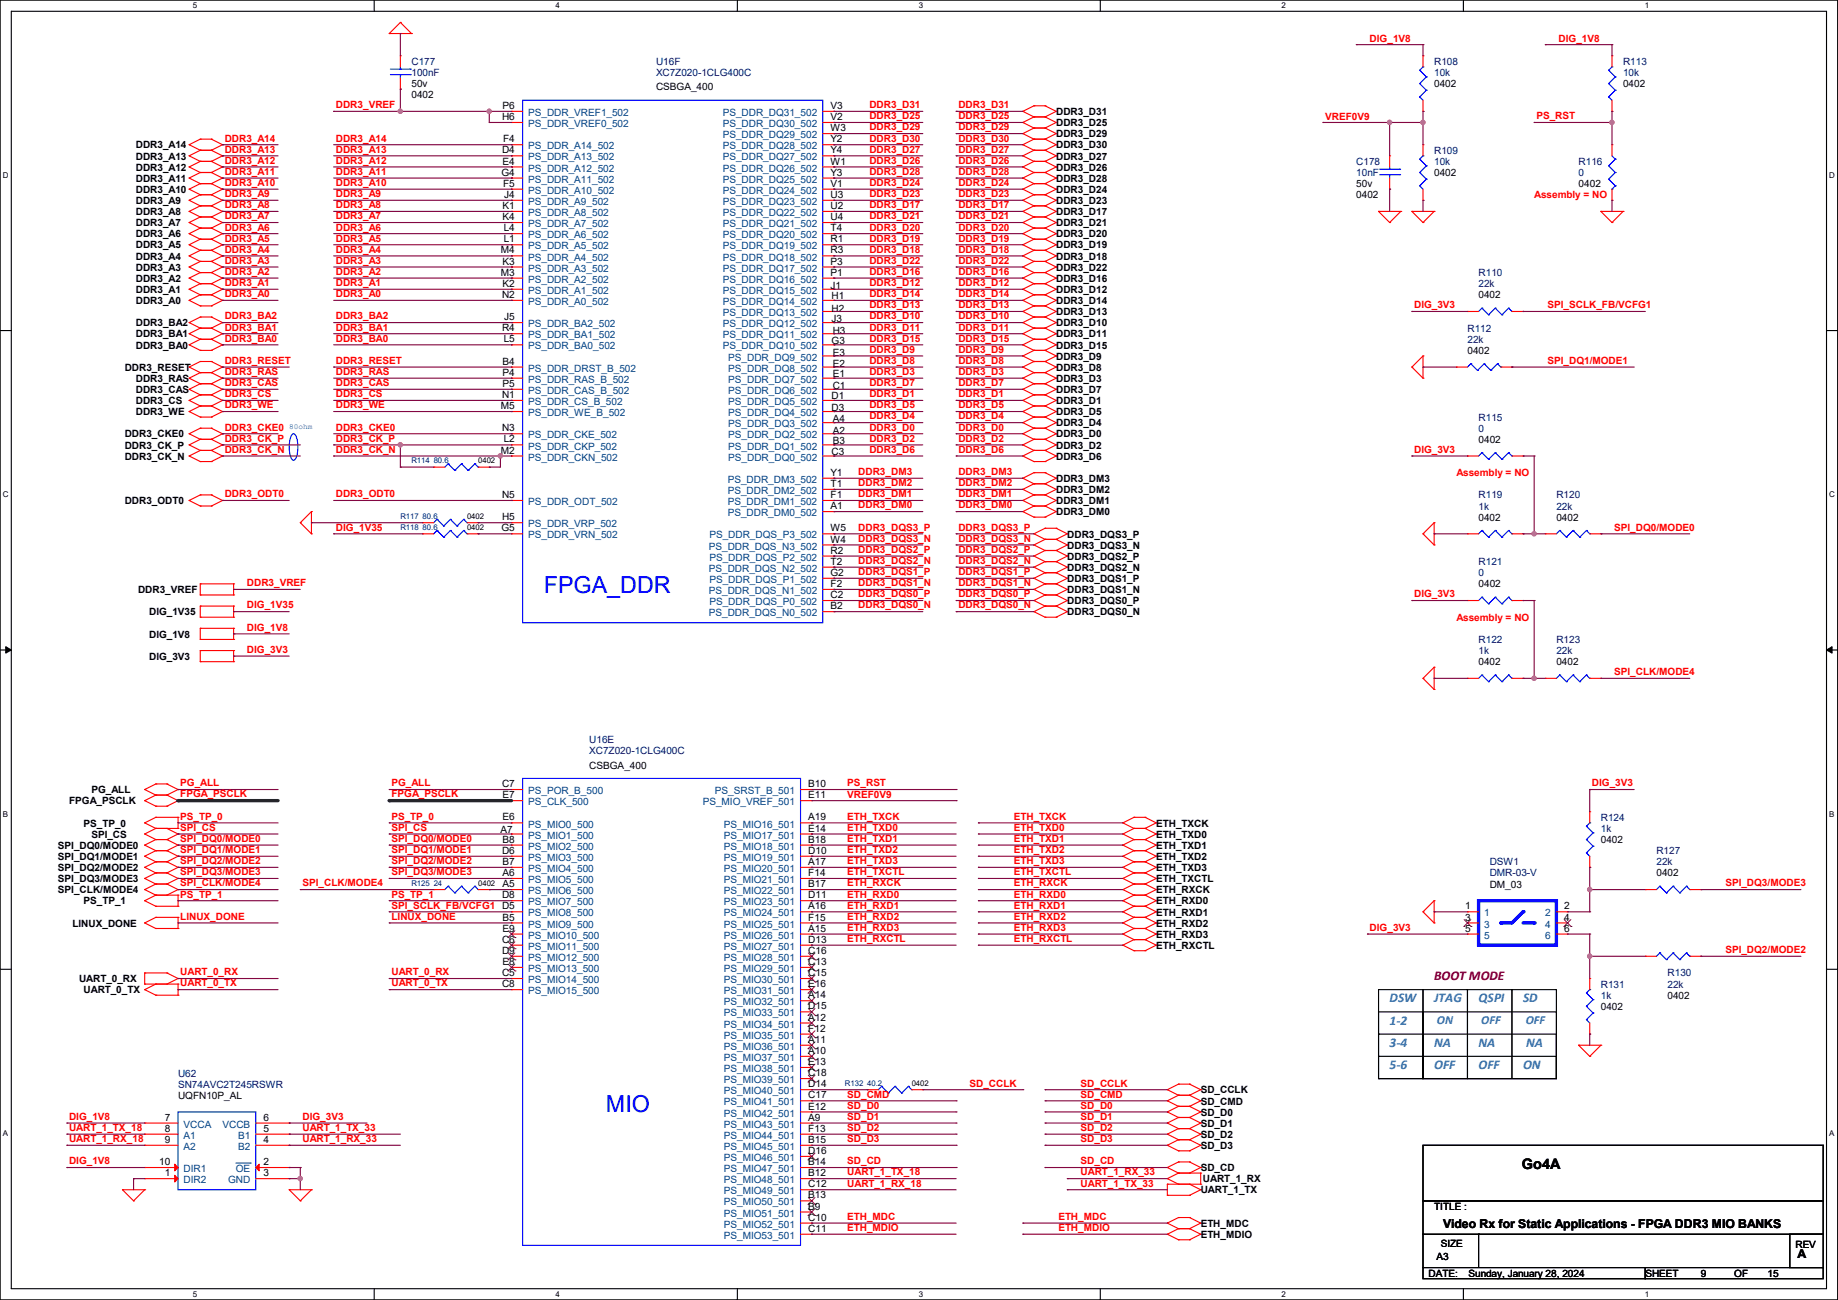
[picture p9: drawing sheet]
<svg xmlns="http://www.w3.org/2000/svg" width="420mm" height="297mm" viewBox="0 0 420 297" stroke-linecap="round" stroke-linejoin="round" font-family="sans-serif">
<defs><g id="words">
<g font-size="5.3" fill="#00f">
<text x="124.2" y="135.4">FPGA_DDR</text>
<text x="138.5" y="254">MIO</text>
</g>
<text font-size="3.3" x="347.8" y="267">Go4A</text>
<text font-size="3" fill="#800000" x="327.7" y="223.9">BOOT MODE</text>
<g font-size="3" fill="#0080ff">
<text x="317.5" y="229">DSW</text>
<text x="327.7" y="229">JTAG</text>
<text x="337.9" y="229">QSPI</text>
<text x="348" y="229">SD</text>
<text x="317.5" y="234.1">1-2</text>
<text x="317.5" y="239.2">3-4</text>
<text x="327.7" y="239.2">NA</text>
<text x="337.9" y="239.2">NA</text>
<text x="348.7" y="239.2">NA</text>
<text x="317.5" y="244.3">5-6</text>
<text x="327.7" y="244.3">OFF</text>
<text x="337.9" y="244.3">OFF</text>
<text x="348" y="244.3">ON</text>
</g>
<g font-size="2.8" fill="#0080ff">
<text x="328.3" y="233.8">ON</text>
<text x="338.5" y="233.8">OFF</text>
<text x="348.7" y="233.8">OFF</text>
</g>
<g font-size="2.8">
<text x="329.7" y="280.5">Video Rx for Static Applications - FPGA DDR3 MIO BANKS</text>
<text x="410.8" y="287.4">A</text>
</g>
<g font-size="2.3" fill="#f00">
<text x="313" y="9.5">DIG_1V8</text>
<text x="356.2" y="9.5">DIG_1V8</text>
<text x="76.8" y="24.7">DDR3_VREF</text>
<text x="198.7" y="24.7">DDR3_D31</text>
<text x="198.7" y="29.8">DDR3_D29</text>
<text x="198.7" y="27.3">DDR3_D25</text>
<text x="219" y="24.7">DDR3_D31</text>
<text x="219" y="29.8">DDR3_D29</text>
<text x="219" y="27.3">DDR3_D25</text>
<text x="302.8" y="27.5">VREF0V9</text>
<text x="351.1" y="27.3">PS_RST</text>
<text x="51.4" y="32.3">DDR3_A14</text>
<text x="51.4" y="34.9">DDR3_A13</text>
<text x="76.8" y="32.3">DDR3_A14</text>
<text x="76.8" y="34.9">DDR3_A13</text>
<text x="198.7" y="34.9">DDR3_D27</text>
<text x="198.7" y="32.3">DDR3_D30</text>
<text x="219" y="34.9">DDR3_D27</text>
<text x="219" y="32.3">DDR3_D30</text>
<text x="51.4" y="37.4">DDR3_A12</text>
<text x="51.4" y="40">DDR3_A11</text>
<text x="76.8" y="37.4">DDR3_A12</text>
<text x="76.8" y="40">DDR3_A11</text>
<text x="198.7" y="37.4">DDR3_D26</text>
<text x="198.7" y="40">DDR3_D28</text>
<text x="219" y="37.4">DDR3_D26</text>
<text x="219" y="40">DDR3_D28</text>
<text x="51.4" y="42.5">DDR3_A10</text>
<text x="51.4" y="45">DDR3_A9</text>
<text x="51.4" y="47.6">DDR3_A8</text>
<text x="76.8" y="42.5">DDR3_A10</text>
<text x="76.8" y="45">DDR3_A9</text>
<text x="76.8" y="47.6">DDR3_A8</text>
<text x="198.7" y="42.5">DDR3_D24</text>
<text x="198.7" y="45">DDR3_D23</text>
<text x="198.7" y="47.6">DDR3_D17</text>
<text x="219" y="42.5">DDR3_D24</text>
<text x="219" y="45">DDR3_D23</text>
<text x="219" y="47.6">DDR3_D17</text>
<text x="350.6" y="45.3">Assembly = NO</text>
<text x="51.4" y="50.1">DDR3_A7</text>
<text x="51.4" y="52.7">DDR3_A6</text>
<text x="76.8" y="50.1">DDR3_A7</text>
<text x="76.8" y="52.7">DDR3_A6</text>
<text x="198.7" y="50.1">DDR3_D21</text>
<text x="198.7" y="52.7">DDR3_D20</text>
<text x="219" y="50.1">DDR3_D21</text>
<text x="219" y="52.7">DDR3_D20</text>
<text x="51.4" y="55.2">DDR3_A5</text>
<text x="51.4" y="57.7">DDR3_A4</text>
<text x="76.8" y="55.2">DDR3_A5</text>
<text x="76.8" y="57.7">DDR3_A4</text>
<text x="198.7" y="55.2">DDR3_D19</text>
<text x="198.7" y="57.7">DDR3_D18</text>
<text x="219" y="55.2">DDR3_D19</text>
<text x="219" y="57.7">DDR3_D18</text>
<text x="51.4" y="60.3">DDR3_A3</text>
<text x="51.4" y="62.8">DDR3_A2</text>
<text x="51.4" y="65.4">DDR3_A1</text>
<text x="76.8" y="60.3">DDR3_A3</text>
<text x="76.8" y="62.8">DDR3_A2</text>
<text x="76.8" y="65.4">DDR3_A1</text>
<text x="198.7" y="62.8">DDR3_D16</text>
<text x="198.7" y="65.4">DDR3_D12</text>
<text x="198.7" y="60.3">DDR3_D22</text>
<text x="219" y="62.8">DDR3_D16</text>
<text x="219" y="65.4">DDR3_D12</text>
<text x="219" y="60.3">DDR3_D22</text>
<text x="51.4" y="67.9">DDR3_A0</text>
<text x="76.8" y="67.9">DDR3_A0</text>
<text x="198.7" y="67.9">DDR3_D14</text>
<text x="198.7" y="70.4">DDR3_D13</text>
<text x="219" y="67.9">DDR3_D14</text>
<text x="219" y="70.4">DDR3_D13</text>
<text x="323.1" y="70.4">DIG_3V3</text>
<text x="353.6" y="70.4">SPI_SCLK_FB/VCFG1</text>
<text x="51.4" y="73">DDR3_BA2</text>
<text x="51.4" y="75.5">DDR3_BA1</text>
<text x="76.8" y="73">DDR3_BA2</text>
<text x="76.8" y="75.5">DDR3_BA1</text>
<text x="198.7" y="75.5">DDR3_D11</text>
<text x="198.7" y="73">DDR3_D10</text>
<text x="219" y="75.5">DDR3_D11</text>
<text x="219" y="73">DDR3_D10</text>
<text x="51.4" y="78.1">DDR3_BA0</text>
<text x="51.4" y="83.1">DDR3_RESET</text>
<text x="76.8" y="78.1">DDR3_BA0</text>
<text x="76.8" y="83.1">DDR3_RESET</text>
<text x="198.7" y="80.6">DDR3_D9</text>
<text x="198.7" y="83.1">DDR3_D8</text>
<text x="198.7" y="78.1">DDR3_D15</text>
<text x="219" y="80.6">DDR3_D9</text>
<text x="219" y="83.1">DDR3_D8</text>
<text x="219" y="78.1">DDR3_D15</text>
<text x="353.6" y="83.1">SPI_DQ1/MODE1</text>
<text x="51.4" y="85.7">DDR3_RAS</text>
<text x="51.4" y="88.2">DDR3_CAS</text>
<text x="76.8" y="85.7">DDR3_RAS</text>
<text x="76.8" y="88.2">DDR3_CAS</text>
<text x="198.7" y="85.7">DDR3_D3</text>
<text x="198.7" y="88.2">DDR3_D7</text>
<text x="219" y="85.7">DDR3_D3</text>
<text x="219" y="88.2">DDR3_D7</text>
<text x="51.4" y="90.8">DDR3_CS</text>
<text x="51.4" y="93.3">DDR3_WE</text>
<text x="76.8" y="90.8">DDR3_CS</text>
<text x="76.8" y="93.3">DDR3_WE</text>
<text x="198.7" y="90.8">DDR3_D1</text>
<text x="198.7" y="93.3">DDR3_D5</text>
<text x="198.7" y="95.8">DDR3_D4</text>
<text x="219" y="90.8">DDR3_D1</text>
<text x="219" y="93.3">DDR3_D5</text>
<text x="219" y="95.8">DDR3_D4</text>
<text x="51.4" y="98.4">DDR3_CKE0</text>
<text x="51.4" y="100.9">DDR3_CK_P</text>
<text x="76.8" y="98.4">DDR3_CKE0</text>
<text x="76.8" y="100.9">DDR3_CK_P</text>
<text x="198.7" y="100.9">DDR3_D2</text>
<text x="198.7" y="98.4">DDR3_D0</text>
<text x="219" y="100.9">DDR3_D2</text>
<text x="219" y="98.4">DDR3_D0</text>
<text x="51.4" y="103.5">DDR3_CK_N</text>
<text x="76.8" y="103.5">DDR3_CK_N</text>
<text x="198.7" y="103.5">DDR3_D6</text>
<text x="219" y="103.5">DDR3_D6</text>
<text x="323.1" y="103.5">DIG_3V3</text>
<text x="51.4" y="113.6">DDR3_ODT0</text>
<text x="76.8" y="113.6">DDR3_ODT0</text>
<text x="196.1" y="108.5">DDR3_DM3</text>
<text x="196.1" y="111.1">DDR3_DM2</text>
<text x="196.1" y="113.6">DDR3_DM1</text>
<text x="219" y="108.5">DDR3_DM3</text>
<text x="219" y="111.1">DDR3_DM2</text>
<text x="219" y="113.6">DDR3_DM1</text>
<text x="332.8" y="108.8">Assembly = NO</text>
<text x="196.1" y="116.2">DDR3_DM0</text>
<text x="219" y="116.2">DDR3_DM0</text>
<text x="76.8" y="121.2">DIG_1V35</text>
<text x="196.1" y="121.2">DDR3_DQS3_P</text>
<text x="196.1" y="123.8">DDR3_DQS3_N</text>
<text x="219" y="121.2">DDR3_DQS3_P</text>
<text x="219" y="123.8">DDR3_DQS3_N</text>
<text x="368.9" y="121.2">SPI_DQ0/MODE0</text>
<text x="196.1" y="126.3">DDR3_DQS2_P</text>
<text x="196.1" y="128.9">DDR3_DQS2_N</text>
<text x="196.1" y="131.4">DDR3_DQS1_P</text>
<text x="219" y="126.3">DDR3_DQS2_P</text>
<text x="219" y="128.9">DDR3_DQS2_N</text>
<text x="219" y="131.4">DDR3_DQS1_P</text>
<text x="56.4" y="133.9">DDR3_VREF</text>
<text x="196.1" y="133.9">DDR3_DQS1_N</text>
<text x="196.1" y="136.5">DDR3_DQS0_P</text>
<text x="219" y="133.9">DDR3_DQS1_N</text>
<text x="219" y="136.5">DDR3_DQS0_P</text>
<text x="323.1" y="136.5">DIG_3V3</text>
<text x="56.4" y="139">DIG_1V35</text>
<text x="196.1" y="139">DDR3_DQS0_N</text>
<text x="219" y="139">DDR3_DQS0_N</text>
<text x="332.8" y="141.9">Assembly = NO</text>
<text x="56.4" y="144.1">DIG_1V8</text>
<text x="56.4" y="149.2">DIG_3V3</text>
<text x="368.9" y="154.3">SPI_CLK/MODE4</text>
<text x="41.2" y="179.7">PG_ALL</text>
<text x="89.5" y="179.7">PG_ALL</text>
<text x="193.6" y="179.7">PS_RST</text>
<text x="363.8" y="179.7">DIG_3V3</text>
<text x="41.2" y="182.2">FPGA_PSCLK</text>
<text x="89.5" y="182.2">FPGA_PSCLK</text>
<text x="193.6" y="182.4">VREF0V9</text>
<text x="41.2" y="189.8">SPI_CS</text>
<text x="41.2" y="187.3">PS_TP_0</text>
<text x="89.5" y="189.8">SPI_CS</text>
<text x="89.5" y="187.3">PS_TP_0</text>
<text x="193.6" y="187.3">ETH_TXCK</text>
<text x="193.6" y="189.8">ETH_TXD0</text>
<text x="231.7" y="187.3">ETH_TXCK</text>
<text x="231.7" y="189.8">ETH_TXD0</text>
<text x="41.2" y="192.4">SPI_DQ0/MODE0</text>
<text x="41.2" y="194.9">SPI_DQ1/MODE1</text>
<text x="41.2" y="197.4">SPI_DQ2/MODE2</text>
<text x="89.5" y="192.4">SPI_DQ0/MODE0</text>
<text x="89.5" y="194.9">SPI_DQ1/MODE1</text>
<text x="89.5" y="197.4">SPI_DQ2/MODE2</text>
<text x="193.6" y="192.4">ETH_TXD1</text>
<text x="193.6" y="194.9">ETH_TXD2</text>
<text x="193.6" y="197.4">ETH_TXD3</text>
<text x="231.7" y="192.4">ETH_TXD1</text>
<text x="231.7" y="194.9">ETH_TXD2</text>
<text x="231.7" y="197.4">ETH_TXD3</text>
<text x="41.2" y="200">SPI_DQ3/MODE3</text>
<text x="41.2" y="202.5">SPI_CLK/MODE4</text>
<text x="69.1" y="202.5">SPI_CLK/MODE4</text>
<text x="89.5" y="200">SPI_DQ3/MODE3</text>
<text x="193.6" y="200">ETH_TXCTL</text>
<text x="193.6" y="202.5">ETH_RXCK</text>
<text x="231.7" y="200">ETH_TXCTL</text>
<text x="231.7" y="202.5">ETH_RXCK</text>
<text x="394.3" y="202.5">SPI_DQ3/MODE3</text>
<text x="41.2" y="205.1">PS_TP_1</text>
<text x="89.5" y="207.6">SPI_SCLK_FB/VCFG1 D5</text>
<text x="89.5" y="205.1">PS_TP_1</text>
<text x="193.6" y="205.1">ETH_RXD0</text>
<text x="193.6" y="207.6">ETH_RXD1</text>
<text x="231.7" y="205.1">ETH_RXD0</text>
<text x="231.7" y="207.6">ETH_RXD1</text>
<text x="41.2" y="210.1">LINUX_DONE</text>
<text x="89.5" y="210.1">LINUX_DONE</text>
<text x="193.6" y="210.1">ETH_RXD2</text>
<text x="193.6" y="212.7">ETH_RXD3</text>
<text x="193.6" y="215.2">ETH_RXCTL</text>
<text x="231.7" y="210.1">ETH_RXD2</text>
<text x="231.7" y="212.7">ETH_RXD3</text>
<text x="231.7" y="215.2">ETH_RXCTL</text>
<text x="313" y="212.7">DIG_3V3</text>
<text x="394.3" y="217.8">SPI_DQ2/MODE2</text>
<text x="41.2" y="222.8">UART_0_RX</text>
<text x="41.2" y="225.4">UART_0_TX</text>
<text x="89.5" y="222.8">UART_0_RX</text>
<text x="89.5" y="225.4">UART_0_TX</text>
<text x="193.6" y="250.8">SD_CMD</text>
<text x="221.5" y="248.2">SD_CCLK</text>
<text x="246.9" y="248.2">SD_CCLK</text>
<text x="246.9" y="250.8">SD_CMD</text>
<text x="15.8" y="255.9">DIG_1V8</text>
<text x="69.1" y="255.9">DIG_3V3</text>
<text x="193.6" y="253.3">SD_D0</text>
<text x="193.6" y="255.9">SD_D1</text>
<text x="246.9" y="253.3">SD_D0</text>
<text x="246.9" y="255.9">SD_D1</text>
<text x="15.8" y="258.4">UART_1_TX_18</text>
<text x="15.8" y="260.9">UART_1_RX_18</text>
<text x="69.1" y="258.4">UART_1_TX_33</text>
<text x="69.1" y="260.9">UART_1_RX_33</text>
<text x="193.6" y="258.4">SD_D2</text>
<text x="193.6" y="260.9">SD_D3</text>
<text x="246.9" y="258.4">SD_D2</text>
<text x="246.9" y="260.9">SD_D3</text>
<text x="15.8" y="266">DIG_1V8</text>
<text x="193.6" y="266">SD_CD</text>
<text x="193.6" y="268.6">UART_1_TX_18</text>
<text x="246.9" y="266">SD_CD</text>
<text x="246.9" y="268.6">UART_1_RX_33</text>
<text x="193.6" y="271.1">UART_1_RX_18</text>
<text x="246.9" y="271.1">UART_1_TX_33</text>
<text x="193.6" y="278.7">ETH_MDC</text>
<text x="193.6" y="281.3">ETH_MDIO</text>
<text x="241.9" y="278.7">ETH_MDC</text>
<text x="241.9" y="281.3">ETH_MDIO</text>
</g>
<g font-size="2.3" fill="#000080">
<text x="94" y="14.8">C177</text>
<text x="94" y="17.4">100nF</text>
<text x="149.9" y="17.4">XC7Z020-1CLG400C</text>
<text x="149.9" y="14.8">U16F</text>
<text x="327.7" y="14.8">R108</text>
<text x="327.7" y="17.4">10k</text>
<text x="370.9" y="14.8">R113</text>
<text x="370.9" y="17.4">10k</text>
<text x="327.7" y="35.1">R109</text>
<text x="309.9" y="37.7">C178</text>
<text x="309.9" y="40.2">10nF</text>
<text x="327.7" y="37.7">10k</text>
<text x="360.7" y="37.7">R116</text>
<text x="360.7" y="40.2">0</text>
<text x="337.9" y="63.1">R110</text>
<text x="337.9" y="65.6">22k</text>
<text x="335.3" y="75.8">R112</text>
<text x="335.3" y="78.3">22k</text>
<text x="337.9" y="96.1">R115</text>
<text x="337.9" y="98.6">0</text>
<text x="337.9" y="113.9">R119</text>
<text x="355.6" y="113.9">R120</text>
<text x="337.9" y="116.4">1k</text>
<text x="355.6" y="116.4">22k</text>
<text x="337.9" y="129.1">R121</text>
<text x="337.9" y="131.7">0</text>
<text x="337.9" y="146.9">R122</text>
<text x="337.9" y="149.4">1k</text>
<text x="355.6" y="146.9">R123</text>
<text x="355.6" y="149.4">22k</text>
<text x="134.7" y="172.3">XC7Z020-1CLG400C</text>
<text x="134.7" y="169.8">U16E</text>
<text x="365.8" y="187.5">R124</text>
<text x="365.8" y="190.1">1k</text>
<text x="340.4" y="197.7">DSW1</text>
<text x="378.5" y="195.2">R127</text>
<text x="378.5" y="197.7">22k</text>
<text x="340.4" y="200.2">DMR-03-V</text>
<text x="365.8" y="225.6">R131</text>
<text x="381" y="223.1">R130</text>
<text x="381" y="225.6">22k</text>
<text x="365.8" y="228.2">1k</text>
<text x="40.7" y="246">U62</text>
<text x="40.7" y="248.5">SN74AVC2T245RSWR</text>
</g>
<g font-size="2.3">
<text x="94" y="19.9">50v</text>
<text x="94" y="22.4">0402</text>
<text x="149.9" y="20.7">CSBGA_400</text>
<text x="327.7" y="19.9">0402</text>
<text x="370.9" y="19.9">0402</text>
<text x="114.7" y="27.4">H6</text>
<text x="114.9" y="24.9">P6</text>
<text x="189.8" y="30">W3</text>
<text x="189.8" y="27.4">V2</text>
<text x="189.8" y="24.9">V3</text>
<text x="241.3" y="26.3">DDR3_D31</text>
<text x="241.3" y="28.8">DDR3_D25</text>
<text x="31" y="33.9">DDR3_A14</text>
<text x="114.7" y="35.1">D4</text>
<text x="115" y="32.5">F4</text>
<text x="189.8" y="35.1">Y4</text>
<text x="189.8" y="32.5">Y2</text>
<text x="241.3" y="31.4">DDR3_D29</text>
<text x="241.3" y="33.9">DDR3_D30</text>
<text x="31" y="36.4">DDR3_A13</text>
<text x="31" y="39">DDR3_A12</text>
<text x="31" y="41.5">DDR3_A11</text>
<text x="114.6" y="40.1">G4</text>
<text x="114.9" y="37.6">E4</text>
<text x="189.8" y="40.1">Y3</text>
<text x="189.8" y="37.6">W1</text>
<text x="241.3" y="36.4">DDR3_D27</text>
<text x="241.3" y="39">DDR3_D26</text>
<text x="241.3" y="41.5">DDR3_D28</text>
<text x="327.7" y="40.2">0402</text>
<text x="31" y="44.1">DDR3_A10</text>
<text x="31" y="46.6">DDR3_A9</text>
<text x="114.9" y="47.8">K1</text>
<text x="115" y="42.7">F5</text>
<text x="115.2" y="45.2">J4</text>
<text x="189.8" y="47.8">U2</text>
<text x="189.8" y="45.2">U3</text>
<text x="189.8" y="42.7">V1</text>
<text x="241.3" y="44.1">DDR3_D24</text>
<text x="241.3" y="46.6">DDR3_D23</text>
<text x="309.9" y="42.8">50v</text>
<text x="309.9" y="45.3">0402</text>
<text x="360.7" y="42.8">0402</text>
<text x="31" y="49.1">DDR3_A8</text>
<text x="31" y="51.7">DDR3_A7</text>
<text x="114.9" y="50.3">K4</text>
<text x="115.1" y="52.8">L4</text>
<text x="189.8" y="52.8">T4</text>
<text x="189.8" y="50.3">U4</text>
<text x="241.3" y="51.7">DDR3_D21</text>
<text x="241.3" y="49.1">DDR3_D17</text>
<text x="31" y="54.2">DDR3_A6</text>
<text x="31" y="56.8">DDR3_A5</text>
<text x="31" y="59.3">DDR3_A4</text>
<text x="114.5" y="57.9">M4</text>
<text x="115.1" y="55.4">L1</text>
<text x="189.8" y="57.9">R3</text>
<text x="189.8" y="55.4">R1</text>
<text x="241.3" y="54.2">DDR3_D20</text>
<text x="241.3" y="56.8">DDR3_D19</text>
<text x="241.3" y="59.3">DDR3_D18</text>
<text x="31" y="61.8">DDR3_A3</text>
<text x="31" y="64.4">DDR3_A2</text>
<text x="114.5" y="63">M3</text>
<text x="114.9" y="60.5">K3</text>
<text x="114.9" y="65.5">K2</text>
<text x="189.8" y="63">P1</text>
<text x="189.8" y="60.5">P3</text>
<text x="241.3" y="64.4">DDR3_D16</text>
<text x="241.3" y="61.8">DDR3_D22</text>
<text x="31" y="66.9">DDR3_A1</text>
<text x="31" y="69.5">DDR3_A0</text>
<text x="114.7" y="68.1">N2</text>
<text x="189.8" y="66.1">J1</text>
<text x="190" y="71.2">H2</text>
<text x="190" y="68.4">H1</text>
<text x="241.3" y="69.5">DDR3_D14</text>
<text x="241.3" y="66.9">DDR3_D12</text>
<text x="337.9" y="68.2">0402</text>
<text x="31" y="74.5">DDR3_BA2</text>
<text x="31" y="77.1">DDR3_BA1</text>
<text x="114.7" y="75.7">R4</text>
<text x="115.2" y="73.2">J5</text>
<text x="190" y="73.5">J3</text>
<text x="190.3" y="76.3">H3</text>
<text x="241.3" y="72">DDR3_D13</text>
<text x="241.3" y="77.1">DDR3_D11</text>
<text x="241.3" y="74.5">DDR3_D10</text>
<text x="31" y="79.6">DDR3_BA0</text>
<text x="114.9" y="83.3">B4</text>
<text x="115.1" y="78.2">L5</text>
<text x="190" y="78.6">G3</text>
<text x="190.3" y="83.9">E2</text>
<text x="190.3" y="81.4">E3</text>
<text x="241.3" y="82.2">DDR3_D9</text>
<text x="241.3" y="79.6">DDR3_D15</text>
<text x="335.3" y="80.9">0402</text>
<text x="28.5" y="84.7">DDR3_RESET</text>
<text x="31" y="87.2">DDR3_RAS</text>
<text x="31" y="89.8">DDR3_CAS</text>
<text x="114.9" y="88.4">P5</text>
<text x="114.9" y="85.9">P4</text>
<text x="190.3" y="89">C1</text>
<text x="190.3" y="86.2">E1</text>
<text x="241.3" y="84.7">DDR3_D8</text>
<text x="241.3" y="87.2">DDR3_D3</text>
<text x="241.3" y="89.8">DDR3_D7</text>
<text x="31" y="92.3">DDR3_CS</text>
<text x="31" y="94.9">DDR3_WE</text>
<text x="114.5" y="93.5">M5</text>
<text x="114.7" y="90.9">N1</text>
<text x="190" y="93.8">D3</text>
<text x="190" y="91.3">D1</text>
<text x="241.3" y="92.3">DDR3_D1</text>
<text x="241.3" y="94.9">DDR3_D5</text>
<text x="28.5" y="99.9">DDR3_CKE0</text>
<text x="114.7" y="98.6">N3</text>
<text x="115.1" y="101.1">L2</text>
<text x="190.3" y="101.4">B3</text>
<text x="190.3" y="99.1">A2</text>
<text x="190.3" y="96.4">A4</text>
<text x="241.3" y="99.9">DDR3_D0</text>
<text x="241.3" y="97.4">DDR3_D4</text>
<text x="337.9" y="101.2">0402</text>
<text x="28.5" y="102.5">DDR3_CK_P</text>
<text x="28.5" y="105">DDR3_CK_N</text>
<text x="114.5" y="103.6">M2</text>
<text x="190" y="104">C3</text>
<text x="241.3" y="102.5">DDR3_D2</text>
<text x="241.3" y="105">DDR3_D6</text>
<text x="114.7" y="113.8">N5</text>
<text x="189.8" y="113.8">F1</text>
<text x="189.8" y="111.3">T1</text>
<text x="189.8" y="108.7">Y1</text>
<text x="241.3" y="110.1">DDR3_DM3</text>
<text x="241.3" y="112.6">DDR3_DM2</text>
<text x="28.5" y="115.2">DDR3_ODT0</text>
<text x="114.7" y="118.9">H5</text>
<text x="189.8" y="116.3">A1</text>
<text x="241.3" y="115.2">DDR3_DM1</text>
<text x="241.3" y="117.7">DDR3_DM0</text>
<text x="337.9" y="119">0402</text>
<text x="355.6" y="119">0402</text>
<text x="114.6" y="121.4">G5</text>
<text x="189.8" y="121.4">W5</text>
<text x="189.8" y="124">W4</text>
<text x="243.9" y="122.8">DDR3_DQS3_P</text>
<text x="243.9" y="125.3">DDR3_DQS3_N</text>
<text x="189.8" y="131.6">G2</text>
<text x="189.8" y="126.5">R2</text>
<text x="189.8" y="129">T2</text>
<text x="243.9" y="127.9">DDR3_DQS2_P</text>
<text x="243.9" y="130.4">DDR3_DQS2_N</text>
<text x="31.5" y="135.5">DDR3_VREF</text>
<text x="189.8" y="136.7">C2</text>
<text x="189.8" y="134.1">F2</text>
<text x="243.9" y="133">DDR3_DQS1_P</text>
<text x="243.9" y="135.5">DDR3_DQS1_N</text>
<text x="337.9" y="134.2">0402</text>
<text x="34.1" y="140.6">DIG_1V35</text>
<text x="189.8" y="139.2">B2</text>
<text x="243.9" y="138">DDR3_DQS0_P</text>
<text x="243.9" y="140.6">DDR3_DQS0_N</text>
<text x="34.1" y="145.7">DIG_1V8</text>
<text x="34.1" y="150.7">DIG_3V3</text>
<text x="337.9" y="152">0402</text>
<text x="355.6" y="152">0402</text>
<text x="114.7" y="179.8">C7</text>
<text x="134.7" y="175.6">CSBGA_400</text>
<text x="184.7" y="179.8">B10</text>
<text x="15.8" y="183.8">FPGA_PSCLK</text>
<text x="20.9" y="181.2">PG_ALL</text>
<text x="114.9" y="182.4">E7</text>
<text x="184.7" y="182.4">E11</text>
<text x="19.1" y="188.8">PS_TP_0</text>
<text x="20.9" y="191.4">SPI_CS</text>
<text x="114.3" y="190.3">A7</text>
<text x="114.9" y="187.5">E6</text>
<text x="184.7" y="190">E14</text>
<text x="184.7" y="187.5">A19</text>
<text x="264.2" y="188.8">ETH_TXCK</text>
<text x="264.2" y="191.4">ETH_TXD0</text>
<text x="13.3" y="193.9">SPI_DQ0/MODE0</text>
<text x="13.3" y="196.5">SPI_DQ1/MODE1</text>
<text x="114.7" y="195.1">D6</text>
<text x="114.9" y="197.6">B7</text>
<text x="114.9" y="192.5">B8</text>
<text x="184.7" y="195.1">D10</text>
<text x="184.7" y="192.5">B18</text>
<text x="184.7" y="197.6">A17</text>
<text x="264.2" y="193.9">ETH_TXD1</text>
<text x="264.2" y="196.5">ETH_TXD2</text>
<text x="365.8" y="192.6">0402</text>
<text x="13.3" y="199">SPI_DQ2/MODE2</text>
<text x="13.3" y="201.5">SPI_DQ3/MODE3</text>
<text x="114.9" y="202.7">A5</text>
<text x="114.9" y="200.2">A6</text>
<text x="184.7" y="200.2">F14</text>
<text x="184.7" y="202.7">B17</text>
<text x="264.2" y="199">ETH_TXD3</text>
<text x="264.2" y="201.5">ETH_TXCTL</text>
<text x="340.4" y="202.8">DM_03</text>
<text x="378.5" y="200.2">0402</text>
<text x="13.3" y="204.1">SPI_CLK/MODE4</text>
<text x="19.1" y="206.6">PS_TP_1</text>
<text x="114.7" y="205.2">D8</text>
<text x="184.7" y="205.2">D11</text>
<text x="184.7" y="207.8">A16</text>
<text x="264.2" y="204.1">ETH_RXCK</text>
<text x="264.2" y="206.6">ETH_RXD0</text>
<text x="264.2" y="209.2">ETH_RXD1</text>
<text x="334.8" y="207.8">1</text>
<text x="357.4" y="207.8">2</text>
<text x="16.6" y="211.7">LINUX_DONE</text>
<text x="114.7" y="215.4">C6</text>
<text x="114.9" y="212.9">E9</text>
<text x="114.9" y="210.3">B5</text>
<text x="184.7" y="210.3">F15</text>
<text x="184.7" y="215.4">D13</text>
<text x="184.7" y="212.9">A15</text>
<text x="264.2" y="211.7">ETH_RXD2</text>
<text x="264.2" y="214.2">ETH_RXD3</text>
<text x="334.8" y="210.3">3</text>
<text x="334.8" y="212.9">5</text>
<text x="357.4" y="210.3">4</text>
<text x="357.4" y="212.9">6</text>
<text x="114.7" y="217.9">D9</text>
<text x="114.9" y="220.5">E8</text>
<text x="184.7" y="220.5">C13</text>
<text x="184.7" y="217.9">C16</text>
<text x="264.2" y="216.8">ETH_RXCTL</text>
<text x="18.1" y="224.4">UART_0_RX</text>
<text x="19.1" y="226.9">UART_0_TX</text>
<text x="114.7" y="225.5">C8</text>
<text x="114.7" y="223">C5</text>
<text x="184.7" y="225.5">E16</text>
<text x="184.7" y="223">C15</text>
<text x="184.7" y="230.6">D15</text>
<text x="184.7" y="228.1">A14</text>
<text x="184.7" y="233.2">A12</text>
<text x="365.8" y="230.7">0402</text>
<text x="381" y="228.2">0402</text>
<text x="184.7" y="235.7">F12</text>
<text x="184.7" y="238.3">A11</text>
<text x="184.7" y="243.3">E13</text>
<text x="184.7" y="240.8">A10</text>
<text x="184.7" y="245.9">C18</text>
<text x="40.7" y="251">UQFN10P_AL</text>
<text x="184.7" y="248.4">D14</text>
<text x="184.7" y="251">C17</text>
<text x="274.4" y="249.8">SD_CCLK</text>
<text x="37.6" y="256">7</text>
<text x="60.2" y="256">6</text>
<text x="184.7" y="253.5">E12</text>
<text x="184.7" y="256">A9</text>
<text x="274.4" y="252.3">SD_CMD</text>
<text x="274.4" y="254.9">SD_D0</text>
<text x="274.4" y="257.4">SD_D1</text>
<text x="37.6" y="258.6">8</text>
<text x="37.6" y="261.1">9</text>
<text x="60.2" y="258.6">5</text>
<text x="60.2" y="261.1">4</text>
<text x="184.7" y="258.6">F13</text>
<text x="184.7" y="263.7">D16</text>
<text x="184.7" y="261.1">B15</text>
<text x="274.4" y="260">SD_D2</text>
<text x="274.4" y="262.5">SD_D3</text>
<text x="36.4" y="266.2">10</text>
<text x="37.6" y="268.7">1</text>
<text x="60.2" y="266.2">2</text>
<text x="60.2" y="268.7">3</text>
<text x="184.7" y="268.7">B12</text>
<text x="184.7" y="266.2">B14</text>
<text x="274.4" y="267.6">SD_CD</text>
<text x="184.7" y="273.8">B13</text>
<text x="184.7" y="271.3">C12</text>
<text x="274.4" y="272.7">UART_1_TX</text>
<text x="274.9" y="270.1">UART_1_RX</text>
<text x="184.7" y="278.9">C10</text>
<text x="184.7" y="276.3">B9</text>
<text x="184.7" y="281.4">C11</text>
<text x="274.4" y="280.3">ETH_MDC</text>
<text x="327.7" y="276.4">TITLE :</text>
<text x="274.4" y="282.8">ETH_MDIO</text>
<text x="328.2" y="287.9">A3</text>
<text x="329.2" y="284.8">SIZE</text>
<text x="410.3" y="285.1">REV</text>
<text x="326.4" y="291.7">DATE:</text>
<text x="335.6" y="291.7">Sunday, January 28, 2024</text>
<text x="376" y="291.7">SHEET</text>
<text x="388.7" y="291.7">9</text>
<text x="396.3" y="291.7">OF</text>
<text x="403.9" y="291.7">15</text>
</g>
<g font-size="2.3" fill="#004080">
<text x="120.7" y="29">PS_DDR_VREF0_502</text>
<text x="120.7" y="26.5">PS_DDR_VREF1_502</text>
<text x="165.1" y="29">PS_DDR_DQ30_502</text>
<text x="165.1" y="26.5">PS_DDR_DQ31_502</text>
<text x="120.7" y="34.1">PS_DDR_A14_502</text>
<text x="165.1" y="34.1">PS_DDR_DQ28_502</text>
<text x="165.1" y="31.6">PS_DDR_DQ29_502</text>
<text x="120.7" y="36.7">PS_DDR_A13_502</text>
<text x="120.7" y="39.2">PS_DDR_A12_502</text>
<text x="120.7" y="41.7">PS_DDR_A11_502</text>
<text x="165.1" y="41.7">PS_DDR_DQ25_502</text>
<text x="165.1" y="39.2">PS_DDR_DQ26_502</text>
<text x="165.1" y="36.7">PS_DDR_DQ27_502</text>
<text x="120.7" y="44.3">PS_DDR_A10_502</text>
<text x="120.7" y="46.8">PS_DDR_A9_502</text>
<text x="165.1" y="46.8">PS_DDR_DQ23_502</text>
<text x="165.1" y="44.3">PS_DDR_DQ24_502</text>
<text x="120.7" y="49.4">PS_DDR_A8_502</text>
<text x="120.7" y="51.9">PS_DDR_A7_502</text>
<text x="165.1" y="51.9">PS_DDR_DQ21_502</text>
<text x="165.1" y="49.4">PS_DDR_DQ22_502</text>
<text x="120.7" y="54.4">PS_DDR_A6_502</text>
<text x="120.7" y="57">PS_DDR_A5_502</text>
<text x="120.7" y="59.5">PS_DDR_A4_502</text>
<text x="165.1" y="59.5">PS_DDR_DQ18_502</text>
<text x="165.1" y="57">PS_DDR_DQ19_502</text>
<text x="165.1" y="54.4">PS_DDR_DQ20_502</text>
<text x="120.7" y="62.1">PS_DDR_A3_502</text>
<text x="120.7" y="64.6">PS_DDR_A2_502</text>
<text x="165.1" y="64.6">PS_DDR_DQ16_502</text>
<text x="165.1" y="62.1">PS_DDR_DQ17_502</text>
<text x="120.7" y="67.1">PS_DDR_A1_502</text>
<text x="120.7" y="69.7">PS_DDR_A0_502</text>
<text x="165.1" y="69.7">PS_DDR_DQ14_502</text>
<text x="165.1" y="67.1">PS_DDR_DQ15_502</text>
<text x="120.7" y="74.8">PS_DDR_BA2_502</text>
<text x="120.7" y="77.3">PS_DDR_BA1_502</text>
<text x="165.1" y="77.3">PS_DDR_DQ11_502</text>
<text x="165.1" y="74.8">PS_DDR_DQ12_502</text>
<text x="165.1" y="72.2">PS_DDR_DQ13_502</text>
<text x="120.7" y="79.8">PS_DDR_BA0_502</text>
<text x="165.1" y="79.8">PS_DDR_DQ10_502</text>
<text x="166.4" y="82.4">PS_DDR_DQ9_502</text>
<text x="120.7" y="84.9">PS_DDR_DRST_B_502</text>
<text x="120.7" y="87.5">PS_DDR_RAS_B_502</text>
<text x="166.4" y="87.5">PS_DDR_DQ7_502</text>
<text x="166.4" y="84.9">PS_DDR_DQ8_502</text>
<text x="120.7" y="92.5">PS_DDR_CS_B_502</text>
<text x="120.7" y="95.1">PS_DDR_WE_B_502</text>
<text x="120.7" y="90">PS_DDR_CAS_B_502</text>
<text x="166.4" y="95.1">PS_DDR_DQ4_502</text>
<text x="166.4" y="92.5">PS_DDR_DQ5_502</text>
<text x="166.4" y="90">PS_DDR_DQ6_502</text>
<text x="120.7" y="100.2">PS_DDR_CKE_502</text>
<text x="166.4" y="100.2">PS_DDR_DQ2_502</text>
<text x="166.4" y="97.6">PS_DDR_DQ3_502</text>
<text x="120.7" y="102.7">PS_DDR_CKP_502</text>
<text x="120.7" y="105.2">PS_DDR_CKN_502</text>
<text x="166.4" y="105.2">PS_DDR_DQ0_502</text>
<text x="166.4" y="102.7">PS_DDR_DQ1_502</text>
<text x="166.3" y="112.9">PS_DDR_DM2_502</text>
<text x="166.3" y="110.3">PS_DDR_DM3_502</text>
<text x="120.7" y="115.4">PS_DDR_ODT_502</text>
<text x="166.3" y="117.9">PS_DDR_DM0_502</text>
<text x="166.3" y="115.4">PS_DDR_DM1_502</text>
<text x="120.7" y="123">PS_DDR_VRN_502</text>
<text x="120.7" y="120.5">PS_DDR_VRP_502</text>
<text x="162" y="125.6">PS_DDR_DQS_N3_502</text>
<text x="162.1" y="123">PS_DDR_DQS_P3_502</text>
<text x="162" y="130.6">PS_DDR_DQS_N2_502</text>
<text x="162.1" y="128.1">PS_DDR_DQS_P2_502</text>
<text x="162" y="135.7">PS_DDR_DQS_N1_502</text>
<text x="162.1" y="133.2">PS_DDR_DQS_P1_502</text>
<text x="162" y="140.8">PS_DDR_DQS_N0_502</text>
<text x="162.1" y="138.3">PS_DDR_DQS_P0_502</text>
<text x="120.7" y="184">PS_CLK_500</text>
<text x="120.7" y="181.4">PS_POR_B_500</text>
<text x="160.6" y="184">PS_MIO_VREF_501</text>
<text x="163.4" y="181.4">PS_SRST_B_501</text>
<text x="120.7" y="191.6">PS_MIO1_500</text>
<text x="120.7" y="189.1">PS_MIO0_500</text>
<text x="165.4" y="191.6">PS_MIO17_501</text>
<text x="165.4" y="189.1">PS_MIO16_501</text>
<text x="120.7" y="196.7">PS_MIO3_500</text>
<text x="120.7" y="194.1">PS_MIO2_500</text>
<text x="165.4" y="196.7">PS_MIO19_501</text>
<text x="165.4" y="194.1">PS_MIO18_501</text>
<text x="120.7" y="201.8">PS_MIO5_500</text>
<text x="120.7" y="199.2">PS_MIO4_500</text>
<text x="165.4" y="201.8">PS_MIO21_501</text>
<text x="165.4" y="199.2">PS_MIO20_501</text>
<text x="120.7" y="209.4">PS_MIO8_500</text>
<text x="120.7" y="206.8">PS_MIO7_500</text>
<text x="120.7" y="204.3">PS_MIO6_500</text>
<text x="165.4" y="206.8">PS_MIO23_501</text>
<text x="165.4" y="204.3">PS_MIO22_501</text>
<text x="165.4" y="209.4">PS_MIO24_501</text>
<text x="339.1" y="209.4">1</text>
<text x="353.1" y="209.4">2</text>
<text x="120.7" y="214.5">PS_MIO10_500</text>
<text x="120.7" y="211.9">PS_MIO9_500</text>
<text x="165.4" y="211.9">PS_MIO25_501</text>
<text x="165.4" y="214.5">PS_MIO26_501</text>
<text x="339.1" y="211.9">3</text>
<text x="339.1" y="214.5">5</text>
<text x="353.1" y="211.9">4</text>
<text x="353.1" y="214.5">6</text>
<text x="120.7" y="219.5">PS_MIO12_500</text>
<text x="120.7" y="217">PS_MIO11_500</text>
<text x="165.4" y="217">PS_MIO27_501</text>
<text x="165.4" y="219.5">PS_MIO28_501</text>
<text x="120.7" y="227.2">PS_MIO15_500</text>
<text x="120.7" y="224.6">PS_MIO14_500</text>
<text x="120.7" y="222.1">PS_MIO13_500</text>
<text x="165.4" y="222.1">PS_MIO29_501</text>
<text x="165.4" y="227.2">PS_MIO31_501</text>
<text x="165.4" y="224.6">PS_MIO30_501</text>
<text x="165.4" y="232.2">PS_MIO33_501</text>
<text x="165.4" y="229.7">PS_MIO32_501</text>
<text x="165.4" y="237.3">PS_MIO35_501</text>
<text x="165.4" y="234.8">PS_MIO34_501</text>
<text x="165.4" y="239.9">PS_MIO36_501</text>
<text x="165.4" y="244.9">PS_MIO38_501</text>
<text x="165.4" y="242.4">PS_MIO37_501</text>
<text x="165.4" y="250">PS_MIO40_501</text>
<text x="165.4" y="247.5">PS_MIO39_501</text>
<text x="42" y="257.6">VCCA</text>
<text x="50.8" y="257.6">VCCB</text>
<text x="165.4" y="255.1">PS_MIO42_501</text>
<text x="165.4" y="252.6">PS_MIO41_501</text>
<text x="165.4" y="257.6">PS_MIO43_501</text>
<text x="42" y="260.2">A1</text>
<text x="42" y="262.7">A2</text>
<text x="54.4" y="260.2">B1</text>
<text x="54.4" y="262.7">B2</text>
<text x="165.4" y="260.2">PS_MIO44_501</text>
<text x="165.4" y="262.7">PS_MIO45_501</text>
<text x="42" y="267.8">DIR1</text>
<text x="53.9" y="267.8">OE</text>
<text x="165.4" y="265.3">PS_MIO46_501</text>
<text x="165.4" y="267.8">PS_MIO47_501</text>
<text x="42" y="270.3">DIR2</text>
<text x="52.1" y="270.3">GND</text>
<text x="165.4" y="270.3">PS_MIO48_501</text>
<text x="165.4" y="275.4">PS_MIO50_501</text>
<text x="165.4" y="272.9">PS_MIO49_501</text>
<text x="165.4" y="280.5">PS_MIO52_501</text>
<text x="165.4" y="278">PS_MIO51_501</text>
<text x="165.4" y="283">PS_MIO53_501</text>
</g>
<g font-size="1.8">
<text x="44" y="1.9">5</text>
<text x="127" y="1.9">4</text>
<text x="209.9" y="1.9">3</text>
<text x="292.9" y="1.9">2</text>
<text x="375.8" y="1.9">1</text>
<text x=".7" y="40.6">D</text>
<text x="418" y="40.6">D</text>
<text x="109.3" y="105.8">0402</text>
<text x=".7" y="113.6">C</text>
<text x="418" y="113.6">C</text>
<text x="106.7" y="118.5">0402</text>
<text x="106.7" y="121">0402</text>
<text x=".7" y="186.6">B</text>
<text x="418" y="186.6">B</text>
<text x="109.3" y="202.3">0402</text>
<text x="208.3" y="248">0402</text>
<text x=".7" y="259.5">A</text>
<text x="418" y="259.5">A</text>
<text x="44" y="296.3">5</text>
<text x="127" y="296.3">4</text>
<text x="209.9" y="296.3">3</text>
<text x="292.9" y="296.3">2</text>
<text x="375.8" y="296.3">1</text>
</g>
<text font-size="1.8" fill="#00f" x="66.1" y="98">80ohm</text>
<g font-size="1.8" fill="#000080">
<text x="94" y="105.8">R114 80.6</text>
<text x="91.5" y="118.5">R117 80.6</text>
<text x="91.5" y="121">R118 80.6</text>
<text x="94" y="202.3">R125 24</text>
<text x="193.1" y="248">R132 40.2</text>
</g>
</g></defs>
<path d="M0 0h419.9v297h-419.9zM2.6 2.6h414.8v291.8h-414.8z" fill="none" stroke="#000" stroke-width=".25"/>
<g fill="#fff">
<path d="M44 .3h1v2h-1z"/>
<path d="M44 294.7h1v2h-1z"/>
</g>
<path d="M85.5 0v2.6M85.5 294.4v2.6" fill="none" stroke="#000" stroke-width=".25"/>
<g fill="#fff">
<path d="M127 .3h.9v2h-.9z"/>
<path d="M127 294.7h.9v2h-.9z"/>
</g>
<path d="M168.5 0v2.6M168.5 294.4v2.6" fill="none" stroke="#000" stroke-width=".25"/>
<g fill="#fff">
<path d="M209.9 .3h1v2h-1z"/>
<path d="M209.9 294.7h1v2h-1z"/>
</g>
<path d="M251.4 0v2.6M251.4 294.4v2.6" fill="none" stroke="#000" stroke-width=".25"/>
<g fill="#fff">
<path d="M292.9 .3h.9v2h-.9z"/>
<path d="M292.9 294.7h.9v2h-.9z"/>
</g>
<path d="M334.4 0v2.6M334.4 294.4v2.6" fill="none" stroke="#000" stroke-width=".25"/>
<g fill="#fff">
<path d="M375.8 .3h1v2h-1z"/>
<path d="M375.8 294.7h1v2h-1z"/>
<path d="M.7 39h1.2v2h-1.2z"/>
<path d="M418 39h1.3v2h-1.3z"/>
<path d="M.7 112h1.2v2h-1.2z"/>
<path d="M418 112h1.3v2h-1.3z"/>
</g>
<path d="M0 75.5h2.6M417.4 75.5h2.5" fill="none" stroke="#000" stroke-width=".25"/>
<g fill="#fff">
<path d="M.7 185h1.2v1.9h-1.2z"/>
<path d="M418 185h1.2v1.9h-1.2z"/>
</g>
<path d="M0 148.5h2.6M417.4 148.5h2.5" fill="none" stroke="#000" stroke-width=".25"/>
<path d="M1.3 147.7l1.3 .8-1.3 .7zM417.4 148.5l1.2-.8v1.5z" fill="#000" stroke="#000" stroke-width=".23"/>
<g fill="#fff">
<path d="M.7 257.9h1.2v2h-1.2z"/>
<path d="M418 257.9h1.2v2h-1.2z"/>
</g>
<g fill="none" stroke="#000" stroke-width=".25">
<path d="M0 221.4h2.6M315 231.2h10.2v15.2h-10.2zM315 226.1h10.2v20.3h-10.2zM315 236.3h.1M315 236.3h10.2M325.2 231.2h30.4v15.2h-30.4zM325.2 226.1h10.1v20.3h-10.1zM325.2 236.3h30.4v10.1h-30.4zM335.3 226.1h10.2v20.3h-10.2zM345.5 226.1h10.1v20.3h-10.1zM417.4 221.4h2.5M315 241.3h.1"/>
<path d="M315 246.4h.1M315 241.3h10.2M315 246.4h10.2M325.2 241.3h30.4v5.1h-30.4zM325.2 261.7h91.4v12.7h-91.4zM325.2 274.4h91.4v7.6h-91.4zM325.2 289.6h50.8v2.5h-50.8zM325.2 282h.1M325.2 282v7.6M337.9 282h.1M337.9 282v7.6M376 289.6h40.6v2.5h-40.6z"/>
<path d="M409 282h7.6v7.6h-7.6z"/>
</g>
<g fill="none" stroke="#00f" stroke-width=".25">
<path d="M89.2 17.1h4.6M89.2 15.8h4.6M91.5 15.8h.1M91.5 17.1h.1M91.5 15.3v.5M91.5 17.1v.7M93.8 17.1h.1M93.8 15.8h.1M324.4 19.1h.1M324.4 16h.1M324.4 19.1l1.5 1.5M324.4 16l1.5 1.6"/>
<path d="M325.2 15.3h.1M325.2 15.3l-.8 .7M325.9 17.6h.1M325.9 17.6l-1.5 1.5M367.6 19.1h.1M367.6 16h.1M367.6 19.1l1.5 1.5M367.6 16l1.5 1.6M368.3 15.3h.1M368.3 15.3l-.7 .7M369.1 17.6h.1M369.1 17.6l-1.5 1.5"/>
<path d="M119.4 22.9h68.6v119.4h-68.6zM315.3 39.9h4.5M315.3 38.7h4.5M317.5 38.7h.1M317.5 39.9h.1M317.5 38.1v.6M317.5 39.9v.8M319.8 39.9h.1M319.8 38.7h.1M324.4 39.4h.1M324.4 36.4h.1M324.4 22.1h.1"/>
<path d="M324.4 39.4l1.5 1.5M324.4 36.4l1.5 1.5M324.4 22.1l.8 .8M325.2 35.6h.1M325.2 35.6l-.8 .8M325.9 37.9h.1M325.9 20.6h.1M325.9 37.9l-1.5 1.5M325.9 20.6l-1.5 1.5M367.6 37.9h.1M367.6 22.1h.1M367.6 37.9l1.5 1.5"/>
<path d="M367.6 22.1l.7 .8M368.3 35.6l.8 .8M369.1 36.4h.1M369.1 39.4h.1M369.1 20.6h.1M369.1 36.4l-1.5 1.5M369.1 39.4l-1.5 1.5M369.1 20.6l-1.5 1.5M324.4 42.5h.1M324.4 42.5l.8 .7M325.9 40.9h.1M325.9 40.9l-1.5 1.6"/>
<path d="M367.6 40.9h.1M367.6 40.9l1.5 1.6M368.3 43.2h.1M369.1 42.5h.1M369.1 42.5l-.8 .7M338.6 70.4h.1M338.6 70.4l-.7 .8M338.6 70.4l1.5 1.5M340.1 71.9h.1M341.7 70.4h.1M341.7 70.4l-1.6 1.5M341.7 70.4l1.5 1.5"/>
<path d="M343.2 71.9h.1M344.7 70.4h.1M344.7 70.4l-1.5 1.5M344.7 70.4l.8 .8M345.5 71.2h.1M66.8 99.2l.3-.1a3.1 3.1 0 0 1 1 3l-.1 .8a2.61 2.61 0 0 1-.9 2.3 3.1 3.1 0 0 1-1-3.1v-.8a3.5 3.5 0 0 1 .7-2.1zM336.1 83.1h.1M336.1 83.1l-.8 .8M336.1 83.1l1.5 1.5M337.6 84.6h.1M339.1 83.1h.1M339.1 83.1l-1.5 1.5"/>
<path d="M339.1 83.1l1.6 1.5M340.7 84.6h.1M342.2 83.1h.1M342.2 83.1l-1.5 1.5M342.2 83.1l.7 .8M342.9 83.9h.1M99.9 118.7h.1M99.9 118.7l-.8 .7M99.9 118.7l1.5 1.5M102.9 118.7h.1M102.9 118.7l-1.5 1.5M102.9 118.7l1.5 1.5"/>
<path d="M106 118.7h.1M106 118.7l-1.6 1.5M106 118.7l.7 .7M106.7 119.4h.1M101.4 120.2h.1M104.4 120.2h.1M338.6 121.2h.1M338.6 121.2l-.7 .8M338.6 121.2l1.5 1.5M340.1 122.7h.1M341.7 121.2h.1M341.7 121.2l-1.6 1.5"/>
<path d="M341.7 121.2l1.5 1.5M343.2 122.7h.1M344.7 121.2h.1M344.7 121.2l-1.5 1.5M344.7 121.2l.8 .8M345.5 122h.1M356.4 121.2h.1M356.4 121.2l-.8 .8M356.4 121.2l1.5 1.5M357.9 122.7h.1M359.5 121.2h.1M359.5 121.2l-1.6 1.5"/>
<path d="M359.5 121.2l1.5 1.5M361 122.7h.1M362.5 121.2h.1M362.5 121.2l-1.5 1.5M362.5 121.2l.8 .8M363.3 122h.1M338.6 154.2h.1M338.6 154.2l-.7 .8M338.6 154.2l1.5 1.5M340.1 155.7h.1M341.7 154.2h.1M341.7 154.2l-1.6 1.5"/>
<path d="M341.7 154.2l1.5 1.5M343.2 155.7h.1M344.7 154.2h.1M344.7 154.2l-1.5 1.5M344.7 154.2l.8 .8M345.5 155h.1M356.4 154.2h.1M356.4 154.2l-.8 .8M356.4 154.2l1.5 1.5M357.9 155.7h.1M359.5 154.2h.1M359.5 154.2l-1.6 1.5"/>
<path d="M359.5 154.2l1.5 1.5M361 155.7h.1M362.5 154.2h.1M362.5 154.2l-1.5 1.5M362.5 154.2l.8 .8M363.3 155h.1M379.3 202.5h.1M379.3 217.7h.1M379.3 202.5l-.8 .7M379.3 202.5l1.5 1.5M379.3 217.7l-.8 .8M379.3 217.7l1.5 1.5"/>
<path d="M380.8 204h.1M380.8 219.2h.1M382.3 202.5h.1M382.3 217.7h.1M382.3 202.5l-1.5 1.5M382.3 202.5l1.5 1.5M382.3 217.7l-1.5 1.5M382.3 217.7l1.5 1.5M383.8 204h.1M383.8 219.2h.1M385.4 202.5h.1M385.4 217.7h.1"/>
<path d="M385.4 202.5l-1.6 1.5M385.4 202.5l.7 .7M385.4 217.7l-1.6 1.5M385.4 217.7l.7 .8M386.1 203.2h.1M386.1 218.5h.1"/>
</g>
<g fill="none" stroke="#f00" stroke-width=".25">
<path d="M88.9 7.7h.1M88.9 7.7h5.1M91.5 5.1h.1M91.5 12.7h.1M91.5 5.1l-2.6 2.6M91.5 5.1l2.5 2.6M91.5 12.7v2.6M91.5 17.8v2.6M94 7.7h.1M325.2 12.7h.1M325.2 12.7v2.6M368.3 12.7h.1"/>
<path d="M368.3 12.7v2.6M43.2 33.1h.1M43.2 35.6h.1M43.2 38.1h.1M43.2 33.1l2.6 1.2M43.2 35.6l2.6 1.3M43.2 38.1l2.6 1.3M45.8 34.3h.1M45.8 31.8h.1M45.8 36.9h.1M45.8 39.4h.1M45.8 31.8h2.5"/>
<path d="M45.8 34.3h2.5M45.8 31.8l-2.6 1.3M45.8 36.9h2.5M45.8 34.3l-2.6 1.3M45.8 39.4h2.5M45.8 36.9l-2.6 1.2M45.8 39.4l-2.6 1.3M48.3 34.3h.1M48.3 31.8h.1M48.3 36.9h.1M48.3 39.4h.1M48.3 31.8l2.5 1.3"/>
<path d="M48.3 34.3l2.5 1.3M48.3 36.9l2.5 1.2M48.3 39.4l2.5 1.3M50.8 33.1h.1M50.8 35.6h.1M50.8 38.1h.1M50.8 33.1l-2.5 1.2M50.8 35.6l-2.5 1.3M50.8 38.1l-2.5 1.3M91.5 20.4h.1M116.9 33.1h.1M116.9 35.6h.1"/>
<path d="M116.9 38.1h.1M116.9 28h.1M116.9 25.4h.1M116.9 33.1h2.5M116.9 35.6h2.5M116.9 38.1h2.5M116.9 28h2.5M116.9 25.4h2.5M188 33.1h2.5M188 35.6h2.5M188 38.1h2.5M188 30.5h2.5"/>
<path d="M188 28h2.5M188 25.4h2.5M190.5 38.1h.1M190.5 35.6h.1M190.5 33.1h.1M190.5 30.5h.1M190.5 28h.1M190.5 25.4h.1M233.7 25.4h.1M233.7 30.5h.1M233.7 35.6h.1M233.7 38.1h.1"/>
<path d="M233.7 28h.1M233.7 33.1h.1M233.7 25.4l2.6 1.3M233.7 30.5l2.6 1.3M233.7 35.6l2.6 1.3M233.7 38.1l2.6 1.3M233.7 28l2.6 1.3M233.7 33.1l2.6 1.2M236.3 24.2h.1M236.3 26.7h.1M236.3 29.3h.1M236.3 31.8h.1"/>
<path d="M236.3 34.3h.1M236.3 36.9h.1M236.3 39.4h.1M236.3 24.2l-2.6 1.2M236.3 24.2h2.5M236.3 26.7h2.5M236.3 29.3l-2.6 1.2M236.3 29.3h2.5M236.3 31.8h2.5M236.3 34.3h2.5M236.3 36.9h2.5M236.3 34.3l-2.6 1.3"/>
<path d="M236.3 39.4h2.5M236.3 36.9l-2.6 1.2M236.3 26.7l-2.6 1.3M236.3 39.4l-2.6 1.3M236.3 31.8l-2.6 1.3M238.8 24.2h.1M238.8 26.7h.1M238.8 29.3h.1M238.8 31.8h.1M238.8 34.3h.1M238.8 36.9h.1M238.8 39.4h.1"/>
<path d="M238.8 24.2l2.5 1.2M238.8 29.3l2.5 1.2M238.8 34.3l2.5 1.3M238.8 36.9l2.5 1.2M238.8 26.7l2.5 1.3M238.8 39.4l2.5 1.3M238.8 31.8l2.5 1.3M241.3 25.4h.1M241.3 30.5h.1M241.3 35.6h.1M241.3 38.1h.1M241.3 28h.1"/>
<path d="M241.3 33.1h.1M241.3 25.4l-2.5 1.3M241.3 30.5l-2.5 1.3M241.3 35.6l-2.5 1.3M241.3 38.1l-2.5 1.3M241.3 28l-2.5 1.3M241.3 33.1l-2.5 1.2M317.5 35.6h.1M317.5 35.6v2.5M325.2 33.1h.1M325.2 25.4h.1M325.2 22.9v2.5"/>
<path d="M325.2 33.1v2.5M368.3 33.1h.1M368.3 25.4h.1M368.3 22.9v2.5M368.3 33.1v2.5M43.2 40.7h.1M43.2 43.2h.1M43.2 45.8h.1M43.2 48.3h.1M43.2 50.8h.1M43.2 53.4h.1M43.2 55.9h.1"/>
<path d="M43.2 58.5h.1M43.2 40.7l2.6 1.3M43.2 43.2l2.6 1.3M43.2 45.8l2.6 1.2M43.2 48.3l2.6 1.3M43.2 50.8l2.6 1.3M43.2 53.4l2.6 1.3M43.2 55.9l2.6 1.3M43.2 58.5l2.6 1.2M45.8 42h.1M45.8 44.5h.1M45.8 47h.1"/>
<path d="M45.8 49.6h.1M45.8 52.1h.1M45.8 54.7h.1M45.8 57.2h.1M45.8 59.7h.1M45.8 42h2.5M45.8 44.5h2.5M45.8 42l-2.6 1.2M45.8 47h2.5M45.8 44.5l-2.6 1.3M45.8 49.6h2.5M45.8 47l-2.6 1.3"/>
<path d="M45.8 52.1h2.5M45.8 49.6l-2.6 1.2M45.8 54.7h2.5M45.8 52.1l-2.6 1.3M45.8 57.2h2.5M45.8 54.7l-2.6 1.2M45.8 59.7h2.5M45.8 57.2l-2.6 1.3M45.8 59.7l-2.6 1.3M48.3 42h.1M48.3 44.5h.1M48.3 47h.1"/>
<path d="M48.3 49.6h.1M48.3 52.1h.1M48.3 54.7h.1M48.3 57.2h.1M48.3 59.7h.1M48.3 42l2.5 1.2M48.3 44.5l2.5 1.3M48.3 47l2.5 1.3M48.3 49.6l2.5 1.2M48.3 52.1l2.5 1.3M48.3 54.7l2.5 1.2M48.3 57.2l2.5 1.3"/>
<path d="M48.3 59.7l2.5 1.3M50.8 40.7h.1M50.8 43.2h.1M50.8 45.8h.1M50.8 48.3h.1M50.8 50.8h.1M50.8 53.4h.1M50.8 55.9h.1M50.8 58.5h.1M50.8 40.7l-2.5 1.3M50.8 43.2l-2.5 1.3M50.8 45.8l-2.5 1.2"/>
<path d="M50.8 48.3l-2.5 1.3M50.8 50.8l-2.5 1.3M50.8 53.4l-2.5 1.3M50.8 55.9l-2.5 1.3M50.8 58.5l-2.5 1.2M116.9 40.7h.1M116.9 43.2h.1M116.9 45.8h.1M116.9 48.3h.1M116.9 50.8h.1M116.9 53.4h.1M116.9 55.9h.1"/>
<path d="M116.9 58.5h.1M116.9 48.3h2.5M116.9 40.7h2.5M116.9 43.2h2.5M116.9 45.8h2.5M116.9 50.8h2.5M116.9 53.4h2.5M116.9 55.9h2.5M116.9 58.5h2.5M188 48.3h2.5M188 40.7h2.5M188 43.2h2.5"/>
<path d="M188 45.8h2.5M188 50.8h2.5M188 53.4h2.5M188 55.9h2.5M188 58.5h2.5M190.5 58.5h.1M190.5 55.9h.1M190.5 53.4h.1M190.5 50.8h.1M190.5 48.3h.1M190.5 45.8h.1M190.5 43.2h.1"/>
<path d="M190.5 40.7h.1M233.7 43.2h.1M233.7 45.8h.1M233.7 50.8h.1M233.7 53.4h.1M233.7 55.9h.1M233.7 58.5h.1M233.7 48.3h.1M233.7 40.7h.1M233.7 43.2l2.6 1.3M233.7 45.8l2.6 1.2M233.7 50.8l2.6 1.3"/>
<path d="M233.7 53.4l2.6 1.3M233.7 55.9l2.6 1.3M233.7 58.5l2.6 1.2M233.7 48.3l2.6 1.3M233.7 40.7l2.6 1.3M236.3 42h.1M236.3 44.5h.1M236.3 47h.1M236.3 49.6h.1M236.3 52.1h.1M236.3 54.7h.1M236.3 57.2h.1"/>
<path d="M236.3 59.7h.1M236.3 42h2.5M236.3 44.5h2.5M236.3 42l-2.6 1.2M236.3 47h2.5M236.3 44.5l-2.6 1.3M236.3 49.6h2.5M236.3 52.1h2.5M236.3 49.6l-2.6 1.2M236.3 54.7h2.5M236.3 52.1l-2.6 1.3M236.3 57.2h2.5"/>
<path d="M236.3 54.7l-2.6 1.2M236.3 59.7h2.5M236.3 57.2l-2.6 1.3M236.3 47l-2.6 1.3M236.3 59.7l-2.6 1.3M238.8 42h.1M238.8 44.5h.1M238.8 47h.1M238.8 49.6h.1M238.8 52.1h.1M238.8 54.7h.1M238.8 57.2h.1"/>
<path d="M238.8 59.7h.1M238.8 42l2.5 1.2M238.8 44.5l2.5 1.3M238.8 49.6l2.5 1.2M238.8 52.1l2.5 1.3M238.8 54.7l2.5 1.2M238.8 57.2l2.5 1.3M238.8 47l2.5 1.3M238.8 59.7l2.5 1.3M241.3 43.2h.1M241.3 45.8h.1M241.3 50.8h.1"/>
<path d="M241.3 53.4h.1M241.3 55.9h.1M241.3 58.5h.1M241.3 48.3h.1M241.3 40.7h.1M241.3 43.2l-2.5 1.3M241.3 45.8l-2.5 1.2M241.3 50.8l-2.5 1.3M241.3 53.4l-2.5 1.3M241.3 55.9l-2.5 1.3M241.3 58.5l-2.5 1.2M241.3 48.3l-2.5 1.3"/>
<path d="M241.3 40.7l-2.5 1.3M315 48.3h.1M315 48.3h5.1M315 48.3l2.5 2.5M317.5 50.8h.1M317.5 43.2h.1M317.5 40.7v2.5M320.1 48.3h.1M320.1 48.3l-2.6 2.5M322.6 48.3h.1M322.6 48.3h5.1M322.6 48.3l2.6 2.5"/>
<path d="M325.2 50.8h.1M325.2 45.8h.1M325.2 43.2v2.6M327.7 48.3h.1M327.7 48.3l-2.5 2.5M365.8 48.3h.1M365.8 48.3h5.1M365.8 48.3l2.5 2.5M368.3 50.8h.1M368.3 45.8h.1M368.3 43.2v2.6M370.9 48.3h.1"/>
<path d="M370.9 48.3l-2.6 2.5M43.2 61h.1M43.2 63.5h.1M43.2 66.1h.1M43.2 68.6h.1M43.2 73.7h.1M43.2 76.2h.1M43.2 78.8h.1M43.2 61l2.6 1.3M43.2 63.5l2.6 1.3M43.2 66.1l2.6 1.3M43.2 68.6l2.6 1.3"/>
<path d="M43.2 73.7l2.6 1.3M43.2 76.2l2.6 1.3M43.2 78.8l2.6 1.3M45.8 62.3h.1M45.8 64.8h.1M45.8 67.4h.1M45.8 69.9h.1M45.8 75h.1M45.8 72.4h.1M45.8 77.5h.1M45.8 62.3h2.5M45.8 64.8h2.5"/>
<path d="M45.8 62.3l-2.6 1.2M45.8 67.4h2.5M45.8 64.8l-2.6 1.3M45.8 69.9h2.5M45.8 67.4l-2.6 1.2M45.8 72.4h2.5M45.8 75h2.5M45.8 72.4l-2.6 1.3M45.8 77.5h2.5M45.8 75l-2.6 1.2M45.8 77.5l-2.6 1.3M48.3 62.3h.1"/>
<path d="M48.3 64.8h.1M48.3 67.4h.1M48.3 69.9h.1M48.3 75h.1M48.3 72.4h.1M48.3 77.5h.1M48.3 62.3l2.5 1.2M48.3 64.8l2.5 1.3M48.3 67.4l2.5 1.2M48.3 72.4l2.5 1.3M48.3 75l2.5 1.2M48.3 77.5l2.5 1.3"/>
<path d="M50.8 61h.1M50.8 63.5h.1M50.8 66.1h.1M50.8 68.6h.1M50.8 73.7h.1M50.8 76.2h.1M50.8 78.8h.1M50.8 61l-2.5 1.3M50.8 63.5l-2.5 1.3M50.8 66.1l-2.5 1.3M50.8 68.6l-2.5 1.3M50.8 73.7l-2.5 1.3"/>
<path d="M50.8 76.2l-2.5 1.3M50.8 78.8l-2.5 1.3M116.9 61h.1M116.9 63.5h.1M116.9 66.1h.1M116.9 68.6h.1M116.9 73.7h.1M116.9 76.2h.1M116.9 78.8h.1M116.9 78.8h2.5M116.9 76.2h2.5M116.9 73.7h2.5"/>
<path d="M116.9 68.6h2.5M116.9 66.1h2.5M116.9 61h2.5M116.9 63.5h2.5M188 71.2h2.5M188 78.8h2.5M188 76.2h2.5M188 73.7h2.5M188 68.6h2.5M188 66.1h2.5M188 61h2.5M188 63.5h2.5"/>
<path d="M190.5 78.8h.1M190.5 76.2h.1M190.5 73.7h.1M190.5 71.2h.1M190.5 68.6h.1M190.5 66.1h.1M190.5 63.5h.1M190.5 61h.1M233.7 63.5h.1M233.7 68.6h.1M233.7 71.2h.1M233.7 76.2h.1"/>
<path d="M233.7 73.7h.1M233.7 66.1h.1M233.7 78.8h.1M233.7 61h.1M233.7 63.5l2.6 1.3M233.7 68.6l2.6 1.3M233.7 71.2l2.6 1.2M233.7 76.2l2.6 1.3M233.7 73.7l2.6 1.3M233.7 66.1l2.6 1.3M233.7 78.8l2.6 1.3M233.7 61l2.6 1.3"/>
<path d="M236.3 62.3h.1M236.3 64.8h.1M236.3 67.4h.1M236.3 69.9h.1M236.3 72.4h.1M236.3 75h.1M236.3 77.5h.1M236.3 62.3h2.5M236.3 64.8h2.5M236.3 62.3l-2.6 1.2M236.3 67.4h2.5M236.3 69.9h2.5"/>
<path d="M236.3 67.4l-2.6 1.2M236.3 69.9l-2.6 1.3M236.3 72.4h2.5M236.3 75h2.5M236.3 77.5h2.5M236.3 75l-2.6 1.2M236.3 72.4l-2.6 1.3M236.3 64.8l-2.6 1.3M236.3 77.5l-2.6 1.3M238.8 62.3h.1M238.8 64.8h.1M238.8 67.4h.1"/>
<path d="M238.8 69.9h.1M238.8 72.4h.1M238.8 75h.1M238.8 77.5h.1M238.8 62.3l2.5 1.2M238.8 67.4l2.5 1.2M238.8 69.9l2.5 1.3M238.8 75l2.5 1.2M238.8 72.4l2.5 1.3M238.8 64.8l2.5 1.3M238.8 77.5l2.5 1.3M241.3 63.5h.1"/>
<path d="M241.3 68.6h.1M241.3 71.2h.1M241.3 76.2h.1M241.3 73.7h.1M241.3 66.1h.1M241.3 78.8h.1M241.3 61h.1M241.3 63.5l-2.5 1.3M241.3 68.6l-2.5 1.3M241.3 71.2l-2.5 1.2M241.3 76.2l-2.5 1.3M241.3 73.7l-2.5 1.3"/>
<path d="M241.3 66.1l-2.5 1.3M241.3 78.8l-2.5 1.3M241.3 61l-2.5 1.3M335.3 71.2h.1M335.3 71.2h2.6M345.5 71.2h2.5M348 71.2h.1M43.2 83.9h.1M43.2 86.4h.1M43.2 88.9h.1M43.2 91.5h.1M43.2 94h.1"/>
<path d="M43.2 99.1h.1M43.2 83.9l2.6 1.2M43.2 86.4l2.6 1.3M43.2 88.9l2.6 1.3M43.2 91.5l2.6 1.3M43.2 94l2.6 1.3M43.2 99.1l2.6 1.3M45.8 80.1h.1M45.8 85.1h.1M45.8 82.6h.1M45.8 87.7h.1M45.8 90.2h.1"/>
<path d="M45.8 92.8h.1M45.8 95.3h.1M45.8 97.8h.1M45.8 80.1h2.5M45.8 82.6h2.5M45.8 85.1h2.5M45.8 82.6l-2.6 1.3M45.8 87.7h2.5M45.8 85.1l-2.6 1.3M45.8 90.2h2.5M45.8 87.7l-2.6 1.2M45.8 92.8h2.5"/>
<path d="M45.8 90.2l-2.6 1.3M45.8 95.3h2.5M45.8 92.8l-2.6 1.2M45.8 97.8l-2.6 1.3M45.8 97.8h2.5M48.3 80.1h.1M48.3 85.1h.1M48.3 82.6h.1M48.3 87.7h.1M48.3 90.2h.1M48.3 92.8h.1M48.3 95.3h.1"/>
<path d="M48.3 97.8h.1M48.3 82.6l2.5 1.3M48.3 85.1l2.5 1.3M48.3 87.7l2.5 1.2M48.3 90.2l2.5 1.3M48.3 92.8l2.5 1.2M48.3 97.8l2.5 1.3M50.8 83.9h.1M50.8 86.4h.1M50.8 88.9h.1M50.8 91.5h.1M50.8 94h.1"/>
<path d="M50.8 99.1h.1M50.8 83.9l-2.5 1.2M50.8 86.4l-2.5 1.3M50.8 88.9l-2.5 1.3M50.8 91.5l-2.5 1.3M50.8 94l-2.5 1.3M50.8 99.1l-2.5 1.3M116.9 83.9h.1M116.9 91.5h.1M116.9 99.1h.1M116.9 94h.1M116.9 88.9h.1"/>
<path d="M116.9 86.4h.1M116.9 83.9h2.5M116.9 99.1h2.5M116.9 94h2.5M116.9 91.5h2.5M116.9 88.9h2.5M116.9 86.4h2.5M188 83.9h2.5M188 99.1h2.5M188 96.6h2.5M188 94h2.5M188 91.5h2.5"/>
<path d="M188 88.9h2.5M188 86.4h2.5M188 81.3h2.5M190.5 99.1h.1M190.5 96.6h.1M190.5 94h.1M190.5 91.5h.1M190.5 88.9h.1M190.5 86.4h.1M190.5 83.9h.1M190.5 81.3h.1M233.7 81.3h.1"/>
<path d="M233.7 83.9h.1M233.7 91.5h.1M233.7 99.1h.1M233.7 94h.1M233.7 96.6h.1M233.7 86.4h.1M233.7 88.9h.1M233.7 81.3l2.6 1.3M233.7 83.9l2.6 1.2M233.7 91.5l2.6 1.3M233.7 99.1l2.6 1.3M233.7 94l2.6 1.3"/>
<path d="M233.7 96.6l2.6 1.2M233.7 86.4l2.6 1.3M233.7 88.9l2.6 1.3M236.3 80.1h.1M236.3 82.6h.1M236.3 85.1h.1M236.3 90.2h.1M236.3 92.8h.1M236.3 97.8h.1M236.3 95.3h.1M236.3 87.7h.1M236.3 80.1h2.5"/>
<path d="M236.3 80.1l-2.6 1.2M236.3 82.6h2.5M236.3 85.1h2.5M236.3 82.6l-2.6 1.3M236.3 87.7h2.5M236.3 90.2h2.5M236.3 92.8h2.5M236.3 95.3h2.5M236.3 97.8h2.5M236.3 90.2l-2.6 1.3M236.3 97.8l-2.6 1.3M236.3 92.8l-2.6 1.2"/>
<path d="M236.3 95.3l-2.6 1.3M236.3 85.1l-2.6 1.3M236.3 87.7l-2.6 1.2M238.8 80.1h.1M238.8 82.6h.1M238.8 85.1h.1M238.8 90.2h.1M238.8 92.8h.1M238.8 97.8h.1M238.8 95.3h.1M238.8 87.7h.1M238.8 80.1l2.5 1.2"/>
<path d="M238.8 82.6l2.5 1.3M238.8 90.2l2.5 1.3M238.8 97.8l2.5 1.3M238.8 92.8l2.5 1.2M238.8 95.3l2.5 1.3M238.8 85.1l2.5 1.3M238.8 87.7l2.5 1.2M241.3 81.3h.1M241.3 83.9h.1M241.3 91.5h.1M241.3 99.1h.1M241.3 94h.1"/>
<path d="M241.3 96.6h.1M241.3 86.4h.1M241.3 88.9h.1M241.3 81.3l-2.5 1.3M241.3 83.9l-2.5 1.2M241.3 91.5l-2.5 1.3M241.3 99.1l-2.5 1.3M241.3 94l-2.5 1.3M241.3 96.6l-2.5 1.2M241.3 86.4l-2.5 1.3M241.3 88.9l-2.5 1.3M322.6 83.9h.1"/>
<path d="M322.6 83.9l2.6 2.5M325.2 86.4h.1M325.2 81.3h.1M325.2 81.3v5.1M325.2 81.3l-2.6 2.6M332.8 83.9h.1M332.8 83.9h2.5M342.9 83.9h2.6M345.5 83.9h.1M43.2 101.6h.1M43.2 104.2h.1M43.2 114.3h.1"/>
<path d="M43.2 101.6l2.6 1.3M43.2 104.2l2.6 1.3M43.2 114.3l2.6 1.3M45.8 100.4h.1M45.8 102.9h.1M45.8 105.5h.1M45.8 115.6h.1M45.8 113.1h.1M45.8 100.4h2.5M45.8 102.9h2.5M45.8 100.4l-2.6 1.2M45.8 105.5h2.5"/>
<path d="M45.8 102.9l-2.6 1.3M45.8 113.1h2.5M45.8 115.6h2.5M45.8 113.1l-2.6 1.2M48.3 100.4h.1M48.3 102.9h.1M48.3 105.5h.1M48.3 115.6h.1M48.3 113.1h.1M48.3 100.4l2.5 1.2M48.3 102.9l2.5 1.3M48.3 113.1l2.5 1.2"/>
<path d="M50.8 101.6h.1M50.8 104.2h.1M50.8 114.3h.1M50.8 101.6l-2.5 1.3M50.8 104.2l-2.5 1.3M50.8 114.3l-2.5 1.3M68.6 119.4h.1M68.6 119.4l2.6 2.6M71.2 116.9h.1M71.2 116.9v5.1M71.2 116.9l-2.6 2.5M96.6 119.4h.1"/>
<path d="M96.6 119.4h2.5M106.7 119.4h2.6M109.3 119.4h.1M116.9 119.4h.1M116.9 101.6h.1M116.9 104.2h.1M116.9 114.3h.1M116.9 104.2h2.5M116.9 101.6h2.5M116.9 114.3h2.5M116.9 119.4h2.5M188 104.2h2.5"/>
<path d="M188 101.6h2.5M188 116.9h2.5M188 114.3h2.5M188 111.8h2.5M188 109.3h2.5M190.5 104.2h.1M190.5 101.6h.1M190.5 116.9h.1M190.5 114.3h.1M190.5 111.8h.1M190.5 109.3h.1M233.7 109.3h.1"/>
<path d="M233.7 111.8h.1M233.7 114.3h.1M233.7 116.9h.1M233.7 101.6h.1M233.7 104.2h.1M233.7 109.3l2.6 1.2M233.7 111.8l2.6 1.3M233.7 114.3l2.6 1.3M233.7 116.9l2.6 1.3M233.7 101.6l2.6 1.3M233.7 104.2l2.6 1.3M236.3 108h.1"/>
<path d="M236.3 110.5h.1M236.3 113.1h.1M236.3 115.6h.1M236.3 118.2h.1M236.3 100.4h.1M236.3 102.9h.1M236.3 105.5h.1M236.3 100.4h2.5M236.3 102.9h2.5M236.3 105.5h2.5M236.3 108l-2.6 1.3M236.3 108h2.5"/>
<path d="M236.3 110.5h2.5M236.3 110.5l-2.6 1.3M236.3 113.1h2.5M236.3 115.6h2.5M236.3 113.1l-2.6 1.2M236.3 115.6l-2.6 1.3M236.3 118.2h2.5M236.3 100.4l-2.6 1.2M236.3 102.9l-2.6 1.3M238.8 108h.1M238.8 110.5h.1M238.8 113.1h.1"/>
<path d="M238.8 115.6h.1M238.8 118.2h.1M238.8 100.4h.1M238.8 102.9h.1M238.8 105.5h.1M238.8 108l2.5 1.3M238.8 110.5l2.5 1.3M238.8 113.1l2.5 1.2M238.8 115.6l2.5 1.3M238.8 100.4l2.5 1.2M238.8 102.9l2.5 1.3M241.3 109.3h.1"/>
<path d="M241.3 111.8h.1M241.3 114.3h.1M241.3 116.9h.1M241.3 101.6h.1M241.3 104.2h.1M241.3 109.3l-2.5 1.2M241.3 111.8l-2.5 1.3M241.3 114.3l-2.5 1.3M241.3 116.9l-2.5 1.3M241.3 101.6l-2.5 1.3M241.3 104.2l-2.5 1.3M327.7 119.4h.1"/>
<path d="M327.7 119.4v5.1M327.7 119.4l-2.5 2.6M45.8 135.9h.1M45.8 133.4h.1M45.8 138.5h.1M45.8 133.4h7.6M45.8 135.9h7.6M45.8 133.4v2.5M45.8 138.5v2.5M45.8 138.5h7.6M53.4 133.4h.1M53.4 135.9h.1"/>
<path d="M53.4 138.5h.1M53.4 133.4v2.5M53.4 138.5v2.5M71.2 122h.1M116.9 122h.1M116.9 122h2.5M188 122h2.5M188 137.2h2.5M188 139.7h2.5M188 132.1h2.5M188 134.7h2.5M188 127h2.5"/>
<path d="M188 129.6h2.5M188 124.5h2.5M190.5 137.2h.1M190.5 139.7h.1M190.5 132.1h.1M190.5 134.7h.1M190.5 127h.1M190.5 129.6h.1M190.5 122h.1M190.5 124.5h.1M236.3 122h.1M236.3 124.5h.1"/>
<path d="M236.3 127h.1M236.3 129.6h.1M236.3 132.1h.1M236.3 134.7h.1M236.3 137.2h.1M236.3 139.7h.1M236.3 122l2.5 1.2M236.3 124.5l2.5 1.3M236.3 127l2.5 1.3M236.3 129.6l2.5 1.3M236.3 132.1l2.5 1.3M236.3 134.7l2.5 1.2"/>
<path d="M236.3 137.2l2.5 1.3M236.3 139.7l2.5 1.3M238.8 120.7h.1M238.8 123.2h.1M238.8 125.8h.1M238.8 128.3h.1M238.8 130.9h.1M238.8 133.4h.1M238.8 135.9h.1M238.8 138.5h.1M238.8 120.7l-2.5 1.3M238.8 120.7h2.5"/>
<path d="M238.8 123.2h2.5M238.8 123.2l-2.5 1.3M238.8 125.8h2.5M238.8 125.8l-2.5 1.2M238.8 128.3h2.5M238.8 128.3l-2.5 1.3M238.8 130.9h2.5M238.8 130.9l-2.5 1.2M238.8 133.4h2.5M238.8 135.9h2.5M238.8 133.4l-2.5 1.3M238.8 135.9l-2.5 1.3"/>
<path d="M238.8 138.5h2.5M238.8 138.5l-2.5 1.2M241.3 120.7h.1M241.3 123.2h.1M241.3 125.8h.1M241.3 128.3h.1M241.3 130.9h.1M241.3 133.4h.1M241.3 135.9h.1M241.3 138.5h.1M241.3 120.7l2.6 1.3M241.3 123.2l2.6 1.3"/>
<path d="M241.3 125.8l2.6 1.2M241.3 128.3l2.6 1.3M241.3 130.9l2.6 1.2M241.3 133.4l2.6 1.3M241.3 135.9l2.6 1.3M241.3 138.5l2.6 1.2M243.9 122h.1M243.9 124.5h.1M243.9 127h.1M243.9 129.6h.1M243.9 132.1h.1M243.9 134.7h.1"/>
<path d="M243.9 137.2h.1M243.9 139.7h.1M243.9 122l-2.6 1.2M243.9 124.5l-2.6 1.3M243.9 127l-2.6 1.3M243.9 129.6l-2.6 1.3M243.9 132.1l-2.6 1.3M243.9 134.7l-2.6 1.2M243.9 137.2l-2.6 1.3M243.9 139.7l-2.6 1.3M325.2 122h.1M325.2 122l2.5 2.5"/>
<path d="M327.7 124.5h.1M335.3 122h.1M335.3 122h2.6M345.5 122h2.5M348 122h.1M353.1 122h.1M353.1 122h2.5M363.3 122h2.5M365.8 122h.1M45.8 141h.1M45.8 146.1h.1M45.8 143.6h.1"/>
<path d="M45.8 151.2h.1M45.8 148.6h.1M45.8 143.6v2.5M45.8 148.6v2.6M45.8 141h7.6M45.8 143.6h7.6M45.8 146.1h7.6M45.8 148.6h7.6M45.8 151.2h7.6M53.4 141h.1M53.4 143.6h.1M53.4 146.1h.1"/>
<path d="M53.4 148.6h.1M53.4 151.2h.1M53.4 143.6v2.5M53.4 148.6v2.6M238.8 141h.1M238.8 141h2.5M241.3 141h.1M325.2 155h.1M325.2 155l2.5 2.5M327.7 157.5h.1M327.7 152.4h.1M327.7 152.4v5.1"/>
<path d="M327.7 152.4l-2.5 2.6M335.3 155h.1M335.3 155h2.6M345.5 155h2.5M348 155h.1M353.1 155h.1M353.1 155h2.5M363.3 155h2.5M365.8 155h.1M35.6 179.1h.1M35.6 179.1l-2.5 1.3M35.6 179.1h2.5"/>
<path d="M38.1 179.1h.1M38.1 179.1l2.6 1.3M33.1 180.4h.1M33.1 182.9h.1M33.1 190.5h.1M33.1 193.1h.1M33.1 195.6h.1M33.1 198.2h.1M33.1 188h.1M33.1 180.4l2.5 1.3M33.1 182.9l2.5 1.3M33.1 190.5l2.5 1.3"/>
<path d="M33.1 193.1l2.5 1.3M33.1 195.6l2.5 1.3M33.1 198.2l2.5 1.2M33.1 188l2.5 1.3M35.6 181.7h.1M35.6 184.2h.1M35.6 191.8h.1M35.6 189.3h.1M35.6 194.4h.1M35.6 196.9h.1M35.6 199.4h.1M35.6 186.7h.1"/>
<path d="M35.6 181.7h2.5M35.6 184.2h2.5M35.6 181.7l-2.5 1.2M35.6 191.8h2.5M35.6 189.3l-2.5 1.2M35.6 189.3h5.1M35.6 194.4h2.5M35.6 191.8l-2.5 1.3M35.6 196.9h2.5M35.6 194.4l-2.5 1.2M35.6 199.4h2.5M35.6 196.9l-2.5 1.3"/>
<path d="M35.6 199.4l-2.5 1.3M35.6 186.7h5.1M35.6 186.7l-2.5 1.3M38.1 181.7h.1M38.1 184.2h.1M38.1 191.8h.1M38.1 189.3h.1M38.1 194.4h.1M38.1 196.9h.1M38.1 199.4h.1M38.1 181.7l2.6 1.2M38.1 189.3l2.6 1.2"/>
<path d="M38.1 191.8l2.6 1.3M38.1 194.4l2.6 1.2M38.1 196.9l2.6 1.3M38.1 199.4l2.6 1.3M40.7 180.4h.1M40.7 182.9h.1M40.7 190.5h.1M40.7 193.1h.1M40.7 195.6h.1M40.7 198.2h.1M40.7 189.3h.1M40.7 186.7h.1"/>
<path d="M40.7 180.4l-2.6 1.3M40.7 182.9l-2.6 1.3M40.7 190.5l-2.6 1.3M40.7 193.1l-2.6 1.3M40.7 195.6l-2.6 1.3M40.7 198.2l-2.6 1.2M40.7 186.7v2.6M256.6 188h.1M256.6 190.5h.1M256.6 193.1h.1M256.6 195.6h.1M256.6 198.2h.1"/>
<path d="M256.6 188l2.5 1.3M256.6 190.5l2.5 1.3M256.6 193.1l2.5 1.3M256.6 195.6l2.5 1.3M256.6 198.2l2.5 1.2M259.1 186.7h.1M259.1 189.3h.1M259.1 191.8h.1M259.1 194.4h.1M259.1 196.9h.1M259.1 199.4h.1M259.1 191.8h2.6"/>
<path d="M259.1 189.3h2.6M259.1 194.4h2.6M259.1 196.9h2.6M259.1 199.4h2.6M259.1 186.7l-2.5 1.3M259.1 186.7h2.6M259.1 189.3l-2.5 1.2M259.1 191.8l-2.5 1.3M259.1 194.4l-2.5 1.2M259.1 196.9l-2.5 1.3M259.1 199.4l-2.5 1.3M261.7 186.7h.1"/>
<path d="M261.7 189.3h.1M261.7 191.8h.1M261.7 194.4h.1M261.7 196.9h.1M261.7 199.4h.1M261.7 186.7l2.5 1.3M261.7 189.3l2.5 1.2M261.7 191.8l2.5 1.3M261.7 194.4l2.5 1.2M261.7 196.9l2.5 1.3M261.7 199.4l2.5 1.3M264.2 188h.1"/>
<path d="M264.2 190.5h.1M264.2 193.1h.1M264.2 195.6h.1M264.2 198.2h.1M264.2 188l-2.5 1.3M264.2 190.5l-2.5 1.3M264.2 193.1l-2.5 1.3M264.2 195.6l-2.5 1.3M264.2 198.2l-2.5 1.2M33.1 200.7h.1M33.1 203.2h.1M33.1 205.8h.1"/>
<path d="M33.1 210.9h.1M33.1 200.7l2.5 1.3M33.1 203.2l2.5 1.3M33.1 205.8l2.5 1.3M33.1 210.9l2.5 1.2M35.6 202h.1M35.6 204.5h.1M35.6 207.1h.1M35.6 212.1h.1M35.6 209.6h.1M35.6 202h2.5M35.6 204.5h5.1"/>
<path d="M35.6 202l-2.5 1.2M35.6 207.1h5.1M35.6 209.6h5.1M35.6 212.1h5.1M35.6 204.5l-2.5 1.3M35.6 209.6l-2.5 1.3M38.1 202h.1M38.1 204.5h.1M38.1 202l2.6 1.2M40.7 200.7h.1M40.7 203.2h.1M40.7 207.1h.1"/>
<path d="M40.7 204.5h.1M40.7 212.1h.1M40.7 209.6h.1M40.7 200.7l-2.6 1.3M40.7 203.2l-2.6 1.3M40.7 204.5v2.6M40.7 209.6v2.5M256.6 200.7h.1M256.6 203.2h.1M256.6 205.8h.1M256.6 208.3h.1M256.6 210.9h.1"/>
<path d="M256.6 213.4h.1M256.6 215.9h.1M256.6 200.7l2.5 1.3M256.6 203.2l2.5 1.3M256.6 205.8l2.5 1.3M256.6 208.3l2.5 1.3M256.6 210.9l2.5 1.2M256.6 213.4l2.5 1.3M256.6 215.9l2.5 1.3M259.1 202h.1M259.1 204.5h.1M259.1 207.1h.1"/>
<path d="M259.1 209.6h.1M259.1 212.1h.1M259.1 214.7h.1M259.1 217.2h.1M259.1 202h2.6M259.1 204.5h2.6M259.1 202l-2.5 1.2M259.1 204.5l-2.5 1.3M259.1 207.1h2.6M259.1 207.1l-2.5 1.2M259.1 209.6h2.6M259.1 209.6l-2.5 1.3"/>
<path d="M259.1 212.1h2.6M259.1 212.1l-2.5 1.3M259.1 214.7h2.6M259.1 214.7l-2.5 1.2M259.1 217.2h2.6M261.7 202h.1M261.7 204.5h.1M261.7 207.1h.1M261.7 209.6h.1M261.7 212.1h.1M261.7 214.7h.1M261.7 217.2h.1"/>
<path d="M261.7 202l2.5 1.2M261.7 204.5l2.5 1.3M261.7 207.1l2.5 1.2M261.7 209.6l2.5 1.3M261.7 212.1l2.5 1.3M261.7 214.7l2.5 1.2M264.2 200.7h.1M264.2 203.2h.1M264.2 205.8h.1M264.2 208.3h.1M264.2 210.9h.1M264.2 213.4h.1"/>
<path d="M264.2 215.9h.1M264.2 200.7l-2.5 1.3M264.2 203.2l-2.5 1.3M264.2 205.8l-2.5 1.3M264.2 208.3l-2.5 1.3M264.2 210.9l-2.5 1.2M264.2 213.4l-2.5 1.3M264.2 215.9l-2.5 1.3M325.2 208.3h.1M325.2 208.3l2.5 2.6M327.7 210.9h.1M327.7 205.8h.1"/>
<path d="M327.7 205.8v5.1M327.7 205.8l-2.5 2.5M376 203.2h.1M376 218.5h.1M376 203.2h2.5M376 218.5h2.5M386.1 203.2h2.6M386.1 218.5h2.6M388.7 203.2h.1M388.7 218.5h.1M33.1 226.1h.1M33.1 224.8h.1"/>
<path d="M33.1 222.3h.1M33.1 226.1l2.5 1.3M33.1 224.8h7.6M33.1 222.3h5M33.1 222.3v2.5M35.6 227.4h.1M35.6 224.8h.1M35.6 227.4h5.1M35.6 224.8l-2.5 1.3M38.1 222.3h.1M38.1 224.8h.1M38.1 222.3l2.6 1.3"/>
<path d="M40.7 227.4h.1M40.7 224.8h.1M40.7 223.6h.1M40.7 224.8v2.6M40.7 223.6l-2.6 1.2M360.7 238.8h.1M360.7 238.8h5.1M360.7 238.8l2.6 2.5M365.8 238.8h.1M365.8 238.8l-2.5 2.5M266.7 249h.1M266.7 251.5h.1"/>
<path d="M266.7 254h.1M266.7 256.6h.1M266.7 259.1h.1M266.7 249l2.6 1.2M266.7 251.5l2.6 1.3M266.7 254l2.6 1.3M266.7 256.6l2.6 1.3M266.7 259.1l2.6 1.3M269.3 247.7h.1M269.3 250.2h.1M269.3 252.8h.1M269.3 255.3h.1"/>
<path d="M269.3 257.9h.1M269.3 247.7l-2.6 1.3M269.3 247.7h2.5M269.3 250.2h2.5M269.3 250.2l-2.6 1.3M269.3 252.8h2.5M269.3 252.8l-2.6 1.2M269.3 255.3h2.5M269.3 255.3l-2.6 1.3M269.3 257.9h2.5M269.3 257.9l-2.6 1.2M271.8 247.7h.1"/>
<path d="M271.8 250.2h.1M271.8 252.8h.1M271.8 255.3h.1M271.8 257.9h.1M271.8 247.7l2.6 1.3M271.8 250.2l2.6 1.3M271.8 252.8l2.6 1.2M271.8 255.3l2.6 1.3M271.8 257.9l2.6 1.2M274.4 249h.1M274.4 251.5h.1M274.4 254h.1"/>
<path d="M274.4 256.6h.1M274.4 259.1h.1M274.4 249l-2.6 1.2M274.4 251.5l-2.6 1.3M274.4 254l-2.6 1.3M274.4 256.6l-2.6 1.3M274.4 259.1l-2.6 1.3M363.3 241.3h.1M28 271.8h.1M28 271.8h5.1M28 271.8l2.5 2.6M30.5 274.4h.1"/>
<path d="M33.1 271.8h.1M33.1 271.8l-2.6 2.6M66.1 271.8h.1M66.1 271.8h5.1M66.1 271.8l2.5 2.6M68.6 274.4h.1M71.2 271.8h.1M71.2 271.8l-2.6 2.6M266.7 261.7h.1M266.7 266.7h.1M266.7 279.4h.1M266.7 269.3h.1"/>
<path d="M266.7 273.1h.1M266.7 270.6h.1M266.7 261.7l2.6 1.2M266.7 266.7l2.6 1.3M266.7 279.4l2.6 1.3M266.7 270.6h7.7M266.7 269.3l2.6 1.3M266.7 273.1h5.1M266.7 270.6v2.5M269.3 260.4h.1M269.3 262.9h.1M269.3 265.5h.1"/>
<path d="M269.3 268h.1M269.3 278.2h.1M269.3 270.6h.1M269.3 260.4h2.5M269.3 260.4l-2.6 1.3M269.3 262.9h2.5M269.3 265.5l-2.6 1.2M269.3 265.5h2.5M269.3 268h5.1M269.3 278.2l-2.6 1.2M269.3 278.2h2.5M269.3 268l-2.6 1.3"/>
<path d="M271.8 260.4h.1M271.8 262.9h.1M271.8 265.5h.1M271.8 268h.1M271.8 278.2h.1M271.8 273.1h.1M271.8 270.6h.1M271.8 260.4l2.6 1.3M271.8 265.5l2.6 1.2M271.8 278.2l2.6 1.2M271.8 270.6l2.6 1.2M274.4 261.7h.1"/>
<path d="M274.4 266.7h.1M274.4 279.4h.1M274.4 268h.1M274.4 270.6h.1M274.4 271.8h.1M274.4 261.7l-2.6 1.2M274.4 266.7l-2.6 1.3M274.4 279.4l-2.6 1.3M274.4 268v2.6M274.4 271.8l-2.6 1.3M266.7 282h.1M266.7 282l2.6 1.3"/>
<path d="M269.3 280.7h.1M269.3 283.3h.1M269.3 280.7h2.5M269.3 280.7l-2.6 1.3M269.3 283.3h2.5M271.8 280.7h.1M271.8 283.3h.1M271.8 280.7l2.6 1.3M274.4 282h.1M274.4 282l-2.6 1.3"/>
</g>
<path d="M348 208.3l-2.5 2.6" fill="none" stroke="#00f" stroke-width=".76"/>
<circle cx="348" cy="208.3" r=".38" fill="#00f"/>
<path d="M348 210.9h2.6" fill="none" stroke="#00f" stroke-width=".76"/>
<circle cx="350.6" cy="210.9" r=".38" fill="#00f"/>
<path d="M342.9 210.9h2.6" fill="none" stroke="#00f" stroke-width=".76"/>
<circle cx="342.9" cy="210.9" r=".38" fill="#00f"/>
<path d="M337.9 205.8h17.7v10.1h-17.7z" fill="none" stroke="#00f" stroke-width=".76"/>
<g fill="none" stroke="#f00" stroke-width=".25">
<path d="M99.1 106.7h.1M99.1 106.7h2.5M109.3 106.7h2.5M111.8 106.7h.1M335.3 104.2h.1M335.3 104.2h2.6M345.5 104.2h2.5M348 104.2h.1M96.6 122h.1M96.6 122h2.5M106.7 122h2.6M109.3 122h.1"/>
<path d="M335.3 137.2h.1M335.3 137.2h2.6M345.5 137.2h2.5M348 137.2h.1M116.9 182.9h.1M116.9 180.4h.1M116.9 198.2h.1M116.9 195.6h.1M116.9 193.1h.1M116.9 190.5h.1M116.9 188h.1M116.9 182.9h2.5"/>
<path d="M116.9 180.4h2.5M116.9 190.5h2.5M116.9 195.6h2.5M116.9 188h2.5M116.9 193.1h2.5M116.9 198.2h2.5M182.9 182.9h2.6M182.9 180.4h2.6M182.9 190.5h2.6M182.9 195.6h2.6M182.9 188h2.6M182.9 193.1h2.6"/>
<path d="M182.9 198.2h2.6M185.5 182.9h.1M185.5 190.5h.1M185.5 195.6h.1M185.5 180.4h.1M185.5 188h.1M185.5 193.1h.1M185.5 198.2h.1M363.3 198.2h.1M363.3 185.5h.1M363.3 185.5v2.5M363.3 195.6v2.6"/>
<path d="M99.1 203.2h.1M99.1 203.2h2.5M109.3 203.2h2.5M111.8 203.2h.1M116.9 218.5h.1M116.9 215.9h.1M116.9 213.4h.1M116.9 210.9h.1M116.9 208.3h.1M116.9 205.8h.1M116.9 203.2h.1M116.9 200.7h.1"/>
<path d="M116.9 208.3h2.5M116.9 210.9h2.5M116.9 213.4h2.5M116.9 203.2h2.5M116.9 200.7h2.5M116.9 205.8h2.5M116.9 215.9h2.5M116.9 218.5h2.5M182.9 208.3h2.6M182.9 210.9h2.6M182.9 213.4h2.6M182.9 203.2h2.6"/>
<path d="M182.9 200.7h2.6M182.9 205.8h2.6M182.9 215.9h2.6M182.9 218.5h2.6M185.5 200.7h.1M185.5 205.8h.1M185.5 210.9h.1M185.5 215.9h.1M185.5 203.2h.1M185.5 208.3h.1M185.5 213.4h.1M185.5 218.5h.1"/>
<path d="M335.3 208.3h.1M335.3 210.9h.1M335.3 213.4h.1M335.3 208.3h2.6M335.3 210.9h2.6M335.3 213.4h2.6M355.6 208.3h2.6M355.6 210.9h2.6M355.6 213.4h2.6M358.2 208.3h.1M358.2 210.9h.1M358.2 213.4h.1"/>
<path d="M116.9 226.1h.1M116.9 223.6h.1M116.9 221h.1M116.9 226.1h2.5M116.9 221h2.5M116.9 223.6h2.5M182.9 226.1h2.6M182.9 221h2.6M182.9 231.2h2.6M182.9 236.3h2.6M182.9 223.6h2.6M182.9 228.6h2.6"/>
<path d="M182.9 233.7h2.6M182.9 238.8h2.6M185.5 221h.1M185.5 226.1h.1M185.5 231.2h.1M185.5 236.3h.1M185.5 223.6h.1M185.5 228.6h.1M185.5 233.7h.1M185.5 238.8h.1M363.3 236.3h.1M363.3 223.6h.1"/>
<path d="M363.3 223.6v2.5M363.3 233.7v2.6M33.1 259.1h.1M33.1 256.6h.1M33.1 259.1h7.6M33.1 256.6h7.6M58.5 259.1h7.6M58.5 256.6h7.6M66.1 259.1h.1M66.1 256.6h.1M182.9 259.1h2.6M182.9 256.6h2.6"/>
<path d="M182.9 243.9h2.6M182.9 249h2.6M182.9 254h2.6M182.9 241.3h2.6M182.9 246.4h2.6M182.9 251.5h2.6M185.5 243.9h.1M185.5 249h.1M185.5 254h.1M185.5 259.1h.1M185.5 241.3h.1M185.5 246.4h.1"/>
<path d="M185.5 251.5h.1M185.5 256.6h.1M198.2 249h.1M198.2 249h2.5M208.3 249h2.6M210.9 249h.1M33.1 261.7h.1M33.1 266.7h.1M33.1 269.3h.1M33.1 261.7h7.6M33.1 266.7h7.6M33.1 269.3h7.6"/>
<path d="M58.5 261.7h7.6M58.5 266.7h7.6M58.5 269.3h7.6M66.1 266.7h.1M66.1 261.7h.1M66.1 269.3h.1M182.9 261.7h2.6M182.9 266.7h2.6M182.9 269.3h2.6M182.9 264.2h2.6M182.9 274.4h2.6M182.9 279.4h2.6"/>
<path d="M182.9 271.8h2.6M182.9 276.9h2.6M185.5 264.2h.1M185.5 269.3h.1M185.5 274.4h.1M185.5 279.4h.1M185.5 261.7h.1M185.5 266.7h.1M185.5 271.8h.1M185.5 276.9h.1M182.9 282h2.6M185.5 282h.1"/>
</g>
<g fill="none" stroke="#804000" stroke-width=".23">
<path d="M116.1 219.3h.1M116.1 216.7h.1M116.1 214.2h.1M116.1 217.7l1.6 1.6M116.1 215.2l1.6 1.5M116.1 212.6l1.6 1.6M117.6 217.7l-1.5 1.6M117.6 215.2l-1.5 1.5M117.6 212.6l-1.5 1.6M117.7 219.3h.1M117.7 216.7h.1M117.7 214.2h.1"/>
<path d="M184.7 219.3h.1M184.7 217.7l1.6 1.6M186.2 217.7l-1.5 1.6M186.3 219.3h.1M334.5 211.7h.1M334.6 210.1l1.5 1.6M336.1 210.1l-1.6 1.6M336.1 211.7h.1M357.4 211.7h.1M357.4 210.1l1.6 1.6M358.9 210.1l-1.5 1.6M359 211.7h.1"/>
<path d="M116.1 221.8h.1M116.1 220.3l1.6 1.5M117.6 220.3l-1.5 1.5M117.7 221.8h.1M184.7 221.8h.1M184.7 226.9h.1M184.7 232h.1M184.7 237.1h.1M184.7 224.4h.1M184.7 229.4h.1M184.7 234.5h.1M184.7 239.6h.1"/>
<path d="M184.7 220.3l1.6 1.5M184.7 225.3l1.6 1.6M184.7 230.4l1.6 1.6M184.7 235.5l1.6 1.6M184.7 222.8l1.6 1.6M184.7 227.9l1.6 1.5M184.7 233l1.6 1.5M184.7 238l1.6 1.6M186.2 220.3l-1.5 1.5M186.2 225.3l-1.5 1.6M186.2 230.4l-1.5 1.6M186.2 235.5l-1.5 1.6"/>
<path d="M186.2 222.8l-1.5 1.6M186.2 227.9l-1.5 1.5M186.2 233l-1.5 1.5M186.2 238l-1.5 1.6M186.3 221.8h.1M186.3 226.9h.1M186.3 232h.1M186.3 237.1h.1M186.3 224.4h.1M186.3 229.4h.1M186.3 234.5h.1M186.3 239.6h.1"/>
<path d="M184.7 244.7h.1M184.7 242.1h.1M184.7 247.2h.1M184.7 243.1l1.6 1.6M184.7 240.6l1.6 1.5M184.7 245.7l1.6 1.5M186.2 243.1l-1.5 1.6M186.2 240.6l-1.5 1.5M186.2 245.7l-1.5 1.5M186.3 244.7h.1M186.3 242.1h.1M186.3 247.2h.1"/>
<path d="M184.7 265h.1M184.7 275.2h.1M184.7 277.7h.1M184.7 263.4l1.6 1.6M184.7 273.6l1.6 1.6M184.7 276.1l1.6 1.6M186.2 263.4l-1.5 1.6M186.2 273.6l-1.5 1.6M186.2 276.1l-1.5 1.6M186.3 265h.1M186.3 275.2h.1M186.3 277.7h.1"/>
</g>
<g fill="none" stroke="#00f" stroke-width=".25">
<path d="M102.4 106h.1M102.4 106l-.8 .7M102.4 106l1.5 1.5M103.9 107.5h.1M105.5 106h.1M105.5 106l-1.6 1.5M105.5 106l1.5 1.5M107 107.5h.1M108.5 106h.1M108.5 106l-1.5 1.5M108.5 106l.8 .7M109.3 106.7h.1"/>
<path d="M338.6 103.4h.1M338.6 103.4l-.7 .8M338.6 103.4l1.5 1.5M340.1 104.9h.1M341.7 103.4h.1M341.7 103.4l-1.6 1.5M341.7 103.4l1.5 1.5M343.2 104.9h.1M344.7 103.4h.1M344.7 103.4l-1.5 1.5M344.7 103.4l.8 .8M345.5 104.2h.1"/>
<path d="M99.9 121.2h.1M99.9 121.2l-.8 .8M99.9 121.2l1.5 1.5M101.4 122.7h.1M102.9 121.2h.1M102.9 121.2l-1.5 1.5M102.9 121.2l1.5 1.5M104.4 122.7h.1M106 121.2h.1M106 121.2l-1.6 1.5M106 121.2l.7 .8M106.7 122h.1"/>
<path d="M338.6 136.4h.1M338.6 136.4l-.7 .8M338.6 136.4l1.5 1.6M340.1 138h.1M341.7 136.4h.1M341.7 136.4l-1.6 1.6M341.7 136.4l1.5 1.6M343.2 138h.1M344.7 136.4h.1M344.7 136.4l-1.5 1.6M344.7 136.4l.8 .8M345.5 137.2h.1"/>
<path d="M119.4 177.8h63.5v106.7h-63.5zM362.5 194.9h.1M362.5 191.8h.1M362.5 188.8h.1M362.5 194.9l.8 .7M362.5 191.8l1.5 1.5M362.5 188.8l1.5 1.5M363.3 188h.1M363.3 188l-.8 .8M364 193.3h.1M364 190.3h.1M364 193.3l-1.5 1.6"/>
<path d="M364 190.3l-1.5 1.5M102.4 202.5h.1M102.4 202.5l-.8 .7M102.4 202.5l1.5 1.5M103.9 204h.1M105.5 202.5h.1M105.5 202.5l-1.6 1.5M105.5 202.5l1.5 1.5M107 204h.1M108.5 202.5h.1M108.5 202.5l-1.5 1.5M108.5 202.5l.8 .7"/>
<path d="M109.3 203.2h.1M362.5 233h.1M362.5 229.9h.1M362.5 226.9h.1M362.5 233l.8 .7M362.5 229.9l1.5 1.5M362.5 226.9l1.5 1.5M363.3 226.1h.1M363.3 226.1l-.8 .8M364 231.4h.1M364 228.4h.1M364 231.4l-1.5 1.6"/>
<path d="M364 228.4l-1.5 1.5M40.7 254h17.8v17.8h-17.8zM201.5 248.2h.1M201.5 248.2l-.8 .8M201.5 248.2l1.5 1.5M203 249.7h.1M204.5 248.2h.1M204.5 248.2l-1.5 1.5M204.5 248.2l1.5 1.5M206 249.7h.1M207.6 248.2h.1M207.6 248.2l-1.6 1.5"/>
<path d="M207.6 248.2l.7 .8M208.3 249h.1"/>
</g>
<g fill="#f00" stroke="#f00" stroke-width=".25">
<path d="M39.9 266l.8 .7-.8 .8z"/>
<path d="M39.9 268.5l.8 .8-.8 .7z"/>
<path d="M58.5 266.7l.7-.7v1.5z"/>
</g>
<path d="M53.9 265.7h3.3M57.2 265.7h.1" fill="none" stroke="#004080" stroke-width=".23"/>
<g fill="none" stroke="#800040" stroke-width=".25">
<path d="M91.5 7.7h.1M91.5 7.7v5M309.9 10.2h.1M309.9 10.2h15.3M325.2 10.2h.1M325.2 10.2v2.5M353.1 10.2h.1M353.1 10.2h15.2M368.3 10.2h.1M368.3 10.2v2.5M50.8 33.1h.1M50.8 35.6h.1"/>
<path d="M50.8 38.1h.1M50.8 33.1h12.7M50.8 35.6h12.7M50.8 38.1h12.7M76.2 25.4h.1M76.2 25.4h40.7M76.2 33.1h40.7M76.2 35.6h40.7M76.2 38.1h40.7M91.5 20.4h.1M91.5 25.4h.1M91.5 20.4v5"/>
<path d="M111.8 25.4h.1M111.8 28h.1M111.8 25.4v2.6M111.8 28h5.1M116.9 33.1h.1M116.9 35.6h.1M116.9 38.1h.1M190.5 25.4h.1M190.5 30.5h.1M190.5 35.6h.1M190.5 38.1h.1M190.5 25.4h20.4"/>
<path d="M190.5 30.5h20.4M190.5 35.6h20.4M190.5 38.1h20.4M218.5 25.4h.1M218.5 30.5h.1M218.5 35.6h.1M218.5 38.1h.1M218.5 25.4h15.2M218.5 30.5h15.2M218.5 35.6h15.2M218.5 38.1h15.2M302.3 28h.1"/>
<path d="M302.3 28h22.9M317.5 28h.1M317.5 28v7.6M325.2 25.4h.1M325.2 28h.1M325.2 25.4v7.7M350.6 28h.1M350.6 28h17.7M368.3 25.4h.1M368.3 28h.1M368.3 25.4v7.7M50.8 40.7h.1"/>
<path d="M50.8 43.2h.1M50.8 45.8h.1M50.8 48.3h.1M50.8 50.8h.1M50.8 53.4h.1M50.8 55.9h.1M50.8 58.5h.1M50.8 40.7h12.7M50.8 43.2h12.7M50.8 45.8h12.7M50.8 48.3h12.7M50.8 50.8h12.7"/>
<path d="M50.8 53.4h12.7M50.8 55.9h12.7M50.8 58.5h12.7M76.2 40.7h40.7M76.2 43.2h40.7M76.2 45.8h40.7M76.2 48.3h40.7M76.2 50.8h40.7M76.2 53.4h40.7M76.2 55.9h40.7M76.2 58.5h40.7M116.9 40.7h.1"/>
<path d="M116.9 43.2h.1M116.9 45.8h.1M116.9 48.3h.1M116.9 50.8h.1M116.9 53.4h.1M116.9 55.9h.1M116.9 58.5h.1M190.5 43.2h.1M190.5 45.8h.1M190.5 50.8h.1M190.5 53.4h.1M190.5 55.9h.1"/>
<path d="M190.5 58.5h.1M190.5 43.2h20.4M190.5 45.8h20.4M190.5 50.8h20.4M190.5 53.4h20.4M190.5 55.9h20.4M190.5 58.5h20.4M218.5 43.2h.1M218.5 45.8h.1M218.5 50.8h.1M218.5 53.4h.1M218.5 55.9h.1"/>
<path d="M218.5 58.5h.1M218.5 43.2h15.2M218.5 45.8h15.2M218.5 50.8h15.2M218.5 53.4h15.2M218.5 55.9h15.2M218.5 58.5h15.2M317.5 43.2h.1M317.5 43.2v5.1M325.2 45.8h.1M325.2 45.8v2.5M368.3 45.8h.1"/>
<path d="M368.3 45.8v2.5M50.8 61h.1M50.8 63.5h.1M50.8 66.1h.1M50.8 68.6h.1M50.8 73.7h.1M50.8 76.2h.1M50.8 78.8h.1M50.8 61h12.7M50.8 63.5h12.7M50.8 66.1h12.7M50.8 68.6h12.7"/>
<path d="M50.8 73.7h12.7M50.8 76.2h12.7M50.8 78.8h12.7M76.2 61h40.7M76.2 63.5h40.7M76.2 66.1h40.7M76.2 68.6h40.7M76.2 73.7h40.7M76.2 76.2h40.7M76.2 78.8h40.7M116.9 61h.1M116.9 63.5h.1"/>
<path d="M116.9 66.1h.1M116.9 68.6h.1M116.9 73.7h.1M116.9 76.2h.1M116.9 78.8h.1M190.5 63.5h.1M190.5 68.6h.1M190.5 71.2h.1M190.5 76.2h.1M190.5 63.5h20.4M190.5 68.6h20.4M190.5 71.2h20.4"/>
<path d="M190.5 76.2h20.4M218.5 63.5h.1M218.5 68.6h.1M218.5 71.2h.1M218.5 76.2h.1M218.5 63.5h15.2M218.5 68.6h15.2M218.5 71.2h15.2M218.5 76.2h15.2M322.6 71.2h.1M322.6 71.2h12.7M348 71.2h.1"/>
<path d="M348 71.2h28M50.8 83.9h.1M50.8 86.4h.1M50.8 88.9h.1M50.8 91.5h.1M50.8 94h.1M50.8 99.1h.1M50.8 83.9h15.3M50.8 86.4h12.7M50.8 88.9h12.7M50.8 91.5h12.7M50.8 94h12.7"/>
<path d="M50.8 99.1h12.7M76.2 83.9h.1M76.2 83.9h40.7M76.2 86.4h40.7M76.2 88.9h40.7M76.2 91.5h40.7M76.2 94h40.7M76.2 99.1h40.7M116.9 86.4h.1M116.9 88.9h.1M116.9 91.5h.1M116.9 94h.1"/>
<path d="M116.9 99.1h.1M190.5 81.3h.1M190.5 83.9h.1M190.5 81.3h20.4M190.5 83.9h20.4M218.5 81.3h.1M218.5 83.9h.1M218.5 81.3h15.2M218.5 83.9h15.2M325.2 83.9h.1M325.2 83.9h7.6M345.5 83.9h.1"/>
<path d="M345.5 83.9h27.9M50.8 101.6h.1M50.8 104.2h.1M50.8 114.3h.1M50.8 101.6h17.8M50.8 104.2h17.8M50.8 114.3h15.3M71.2 119.4h.1M71.2 119.4h25.4M76.2 101.6h.1M76.2 104.2h.1M76.2 101.6h40.7"/>
<path d="M76.2 104.2h40.7M76.2 114.3h40.7M91.5 101.6h.1M91.5 106.7h.1M91.5 101.6v5.1M91.5 106.7h7.6M109.3 119.4h.1M109.3 119.4h7.6M111.8 106.7h.1M114.3 104.2h.1M114.3 104.2v2.5h-2.5M116.9 114.3h.1"/>
<path d="M190.5 109.3h.1M190.5 111.8h.1M190.5 114.3h.1M190.5 116.9h.1M190.5 109.3h20.4M190.5 111.8h20.4M190.5 114.3h20.4M190.5 116.9h20.4M218.5 109.3h.1M218.5 111.8h.1M218.5 114.3h.1M218.5 116.9h.1"/>
<path d="M218.5 109.3h15.2M218.5 111.8h15.2M218.5 114.3h15.2M218.5 116.9h15.2M322.6 104.2h.1M322.6 104.2h12.7M348 104.2h.1M348 104.2h2.6M350.6 104.2h.1M350.6 104.2v17.8M53.4 134.7h.1M53.4 139.7h.1"/>
<path d="M53.4 134.7h15.2M53.4 139.7h12.7M76.2 122h.1M76.2 122h20.4M109.3 122h.1M109.3 122h7.6M190.5 122h.1M190.5 124.5h.1M190.5 127h.1M190.5 129.6h.1M190.5 132.1h.1M190.5 134.7h.1"/>
<path d="M190.5 137.2h.1M190.5 139.7h.1M190.5 122h20.4M190.5 124.5h20.4M190.5 127h20.4M190.5 129.6h20.4M190.5 132.1h20.4M190.5 134.7h20.4M190.5 137.2h20.4M190.5 139.7h20.4M218.5 122h.1M218.5 124.5h.1"/>
<path d="M218.5 127h.1M218.5 129.6h.1M218.5 132.1h.1M218.5 134.7h.1M218.5 137.2h.1M218.5 139.7h.1M218.5 122h17.8M218.5 124.5h17.8M218.5 127h17.8M218.5 129.6h17.8M218.5 132.1h17.8M218.5 134.7h17.8"/>
<path d="M218.5 137.2h17.8M218.5 139.7h17.8M322.6 137.2h.1M322.6 137.2h12.7M327.7 122h.1M327.7 122h7.6M348 122h.1M348 137.2h.1M348 122h5.1M348 137.2h2.6M350.6 122h.1M350.6 137.2h.1"/>
<path d="M350.6 137.2v17.8M365.8 122h.1M365.8 122h20.3M53.4 144.8h.1M53.4 149.9h.1M53.4 144.8h12.7M53.4 149.9h12.7M327.7 155h.1M327.7 155h7.6M348 155h.1M348 155h5.1M350.6 155h.1"/>
<path d="M365.8 155h.1M365.8 155h20.3M40.7 180.4h.1M40.7 180.4h22.8M88.9 180.4h.1M88.9 180.4h28M185.5 180.4h33M218.5 180.4h.1M363.3 180.4h.1M363.3 180.4v5.1"/>
</g>
<g fill="#f0f" stroke="#f0f" stroke-width=".25">
<circle cx="111.8" cy="25.4" r=".49"/>
<circle cx="91.5" cy="25.4" r=".49"/>
<circle cx="317.5" cy="28" r=".49"/>
<circle cx="325.1" cy="28" r=".49"/>
<circle cx="91.5" cy="101.6" r=".49"/>
<circle cx="114.3" cy="104.2" r=".49"/>
<circle cx="368.3" cy="28" r=".49"/>
<circle cx="350.5" cy="121.9" r=".49"/>
<circle cx="350.5" cy="155" r=".49"/>
</g>
<path d="M40.7 182.9h22.8" fill="none" stroke="#008000" stroke-width=".76"/>
<circle cx="40.7" cy="182.9" r=".38" fill="#008000"/>
<path d="M88.9 182.9h28" fill="none" stroke="#008000" stroke-width=".76"/>
<circle cx="88.9" cy="182.9" r=".38" fill="#008000"/>
<g fill="none" stroke="#800040" stroke-width=".25">
<path d="M190.5 28h.1M190.5 33.1h.1M190.5 28h20.4M190.5 33.1h20.4M218.5 28h.1M218.5 33.1h.1M218.5 28h15.2M218.5 33.1h15.2M190.5 48.3h.1M190.5 40.7h.1M190.5 48.3h20.4M190.5 40.7h20.4"/>
<path d="M218.5 48.3h.1M218.5 40.7h.1M218.5 48.3h15.2M218.5 40.7h15.2M190.5 73.7h.1M190.5 66.1h.1M190.5 78.8h.1M190.5 61h.1M190.5 73.7h20.4M190.5 66.1h20.4M190.5 78.8h20.4M190.5 61h20.4"/>
<path d="M218.5 73.7h.1M218.5 66.1h.1M218.5 78.8h.1M218.5 61h.1M218.5 73.7h15.2M218.5 66.1h15.2M218.5 78.8h15.2M218.5 61h15.2M190.5 91.5h.1M190.5 99.1h.1M190.5 94h.1M190.5 96.6h.1"/>
<path d="M190.5 86.4h.1M190.5 88.9h.1M190.5 91.5h20.4M190.5 99.1h20.4M190.5 94h20.4M190.5 96.6h20.4M190.5 86.4h20.4M190.5 88.9h20.4M218.5 91.5h.1M218.5 99.1h.1M218.5 94h.1M218.5 96.6h.1"/>
<path d="M218.5 86.4h.1M218.5 88.9h.1M218.5 91.5h15.2M218.5 99.1h15.2M218.5 94h15.2M218.5 96.6h15.2M218.5 86.4h15.2M218.5 88.9h15.2M190.5 101.6h.1M190.5 104.2h.1M190.5 101.6h20.4M190.5 104.2h20.4"/>
<path d="M218.5 101.6h.1M218.5 104.2h.1M218.5 101.6h15.2M218.5 104.2h15.2M40.7 190.5h.1M40.7 193.1h.1M40.7 195.6h.1M40.7 198.2h.1M40.7 188h.1M40.7 190.5h22.8M40.7 193.1h22.8M40.7 195.6h22.8"/>
<path d="M40.7 198.2h22.8M40.7 188h22.8M88.9 190.5h.1M88.9 193.1h.1M88.9 195.6h.1M88.9 198.2h.1M88.9 188h.1M88.9 190.5h28M88.9 193.1h28M88.9 195.6h28M88.9 198.2h28M88.9 188h28"/>
<path d="M185.5 188h.1M185.5 190.5h.1M185.5 193.1h.1M185.5 195.6h.1M185.5 198.2h.1M185.5 182.9h33M185.5 190.5h33M185.5 193.1h33M185.5 195.6h33M185.5 198.2h33M185.5 188h33M218.5 182.9h.1"/>
<path d="M223.6 188h.1M223.6 190.5h.1M223.6 193.1h.1M223.6 195.6h.1M223.6 198.2h.1M223.6 190.5h33M223.6 193.1h33M223.6 195.6h33M223.6 198.2h33M223.6 188h33M363.3 198.2h.1M363.3 180.4h.1"/>
<path d="M363.3 198.2v10.1M363.3 180.4h10.1M40.7 200.7h.1M40.7 203.2h.1M40.7 205.8h.1M40.7 210.9h.1M40.7 200.7h22.8M40.7 203.2h22.8M40.7 205.8h22.8M40.7 210.9h22.8M68.6 203.2h.1M68.6 203.2h30.5"/>
<path d="M88.9 200.7h.1M88.9 208.3h.1M88.9 205.8h.1M88.9 210.9h.1M88.9 200.7h28M88.9 208.3h28M88.9 205.8h28M88.9 210.9h28M111.8 203.2h.1M111.8 203.2h5.1M185.5 200.7h.1M185.5 203.2h.1"/>
<path d="M185.5 205.8h.1M185.5 208.3h.1M185.5 210.9h.1M185.5 213.4h.1M185.5 215.9h.1M185.5 200.7h33M185.5 203.2h33M185.5 208.3h33M185.5 205.8h33M185.5 210.9h33M185.5 213.4h33M185.5 215.9h33"/>
<path d="M223.6 200.7h.1M223.6 203.2h.1M223.6 205.8h.1M223.6 208.3h.1M223.6 210.9h.1M223.6 213.4h.1M223.6 215.9h.1M223.6 200.7h33M223.6 203.2h33M223.6 208.3h33M223.6 205.8h33M223.6 210.9h33"/>
<path d="M223.6 213.4h33M223.6 215.9h33M312.5 213.4h.1M312.5 213.4h22.8M327.7 208.3h.1M327.7 208.3h7.6M358.2 208.3h5.1M358.2 213.4h5.1M363.3 203.2h.1M363.3 218.5h.1M363.3 208.3h.1M363.3 213.4h.1"/>
<path d="M363.3 213.4v10.2M363.3 203.2h12.7M363.3 218.5h12.7M388.7 203.2h.1M388.7 218.5h.1M388.7 203.2h22.8M388.7 218.5h22.8M40.7 223.6h.1M40.7 226.1h.1M40.7 223.6h22.8M40.7 226.1h22.8M88.9 223.6h.1"/>
<path d="M88.9 226.1h.1M88.9 223.6h28M88.9 226.1h28M363.3 236.3h.1M363.3 236.3v2.5M15.3 256.6h.1M15.3 259.1h.1M15.3 256.6h17.8M15.3 259.1h17.8M66.1 256.6h.1M66.1 259.1h.1M66.1 256.6h17.8"/>
<path d="M66.1 259.1h25.4M185.5 249h12.7M185.5 251.5h33M185.5 254h33M185.5 256.6h33M185.5 259.1h33M198.2 249h.1M210.9 249h22.8M218.5 251.5h.1M218.5 254h.1M218.5 256.6h.1M218.5 259.1h.1"/>
<path d="M233.7 249h.1M238.8 249h.1M238.8 251.5h.1M238.8 254h.1M238.8 256.6h.1M238.8 259.1h.1M238.8 249h27.9M238.8 251.5h27.9M238.8 254h27.9M238.8 256.6h27.9M238.8 259.1h27.9M15.3 261.7h.1"/>
<path d="M15.3 266.7h.1M15.3 261.7h17.8M15.3 266.7h17.8M30.5 269.3h.1M30.5 269.3v2.5M30.5 269.3h2.6M66.1 261.7h.1M66.1 266.7h.1M66.1 269.3h.1M66.1 261.7h25.4M66.1 266.7h2.5M66.1 269.3h2.5"/>
<path d="M68.6 266.7h.1M68.6 269.3h.1M68.6 266.7v5.1M185.5 279.4h.1M185.5 269.3h.1M185.5 271.8h.1M185.5 261.7h33M185.5 266.7h33M185.5 279.4h33M185.5 269.3h33M185.5 271.8h33M218.5 261.7h.1"/>
<path d="M218.5 266.7h.1M233.7 279.4h.1M233.7 279.4h33M238.8 261.7h.1M238.8 266.7h.1M238.8 261.7h27.9M238.8 266.7h27.9M243.9 269.3h.1M243.9 271.8h.1M243.9 269.3h22.8M243.9 271.8h22.8M185.5 282h.1"/>
<path d="M185.5 282h33M233.7 282h.1M233.7 282h33"/>
</g>
<g fill="#f0f" stroke="#f0f" stroke-width=".25">
<circle cx="363.2" cy="203.2" r=".49"/>
<circle cx="363.2" cy="218.5" r=".49"/>
<circle cx="68.6" cy="269.3" r=".49"/>
<circle cx="111.8" cy="25.4" r=".49"/>
<circle cx="91.5" cy="25.4" r=".49"/>
<circle cx="317.5" cy="28" r=".49"/>
<circle cx="325.1" cy="28" r=".49"/>
<circle cx="91.5" cy="101.6" r=".49"/>
<circle cx="114.3" cy="104.2" r=".49"/>
<circle cx="368.3" cy="28" r=".49"/>
<circle cx="350.5" cy="121.9" r=".49"/>
<circle cx="350.5" cy="155" r=".49"/>
</g>
<use href="#words"/>
</svg>
